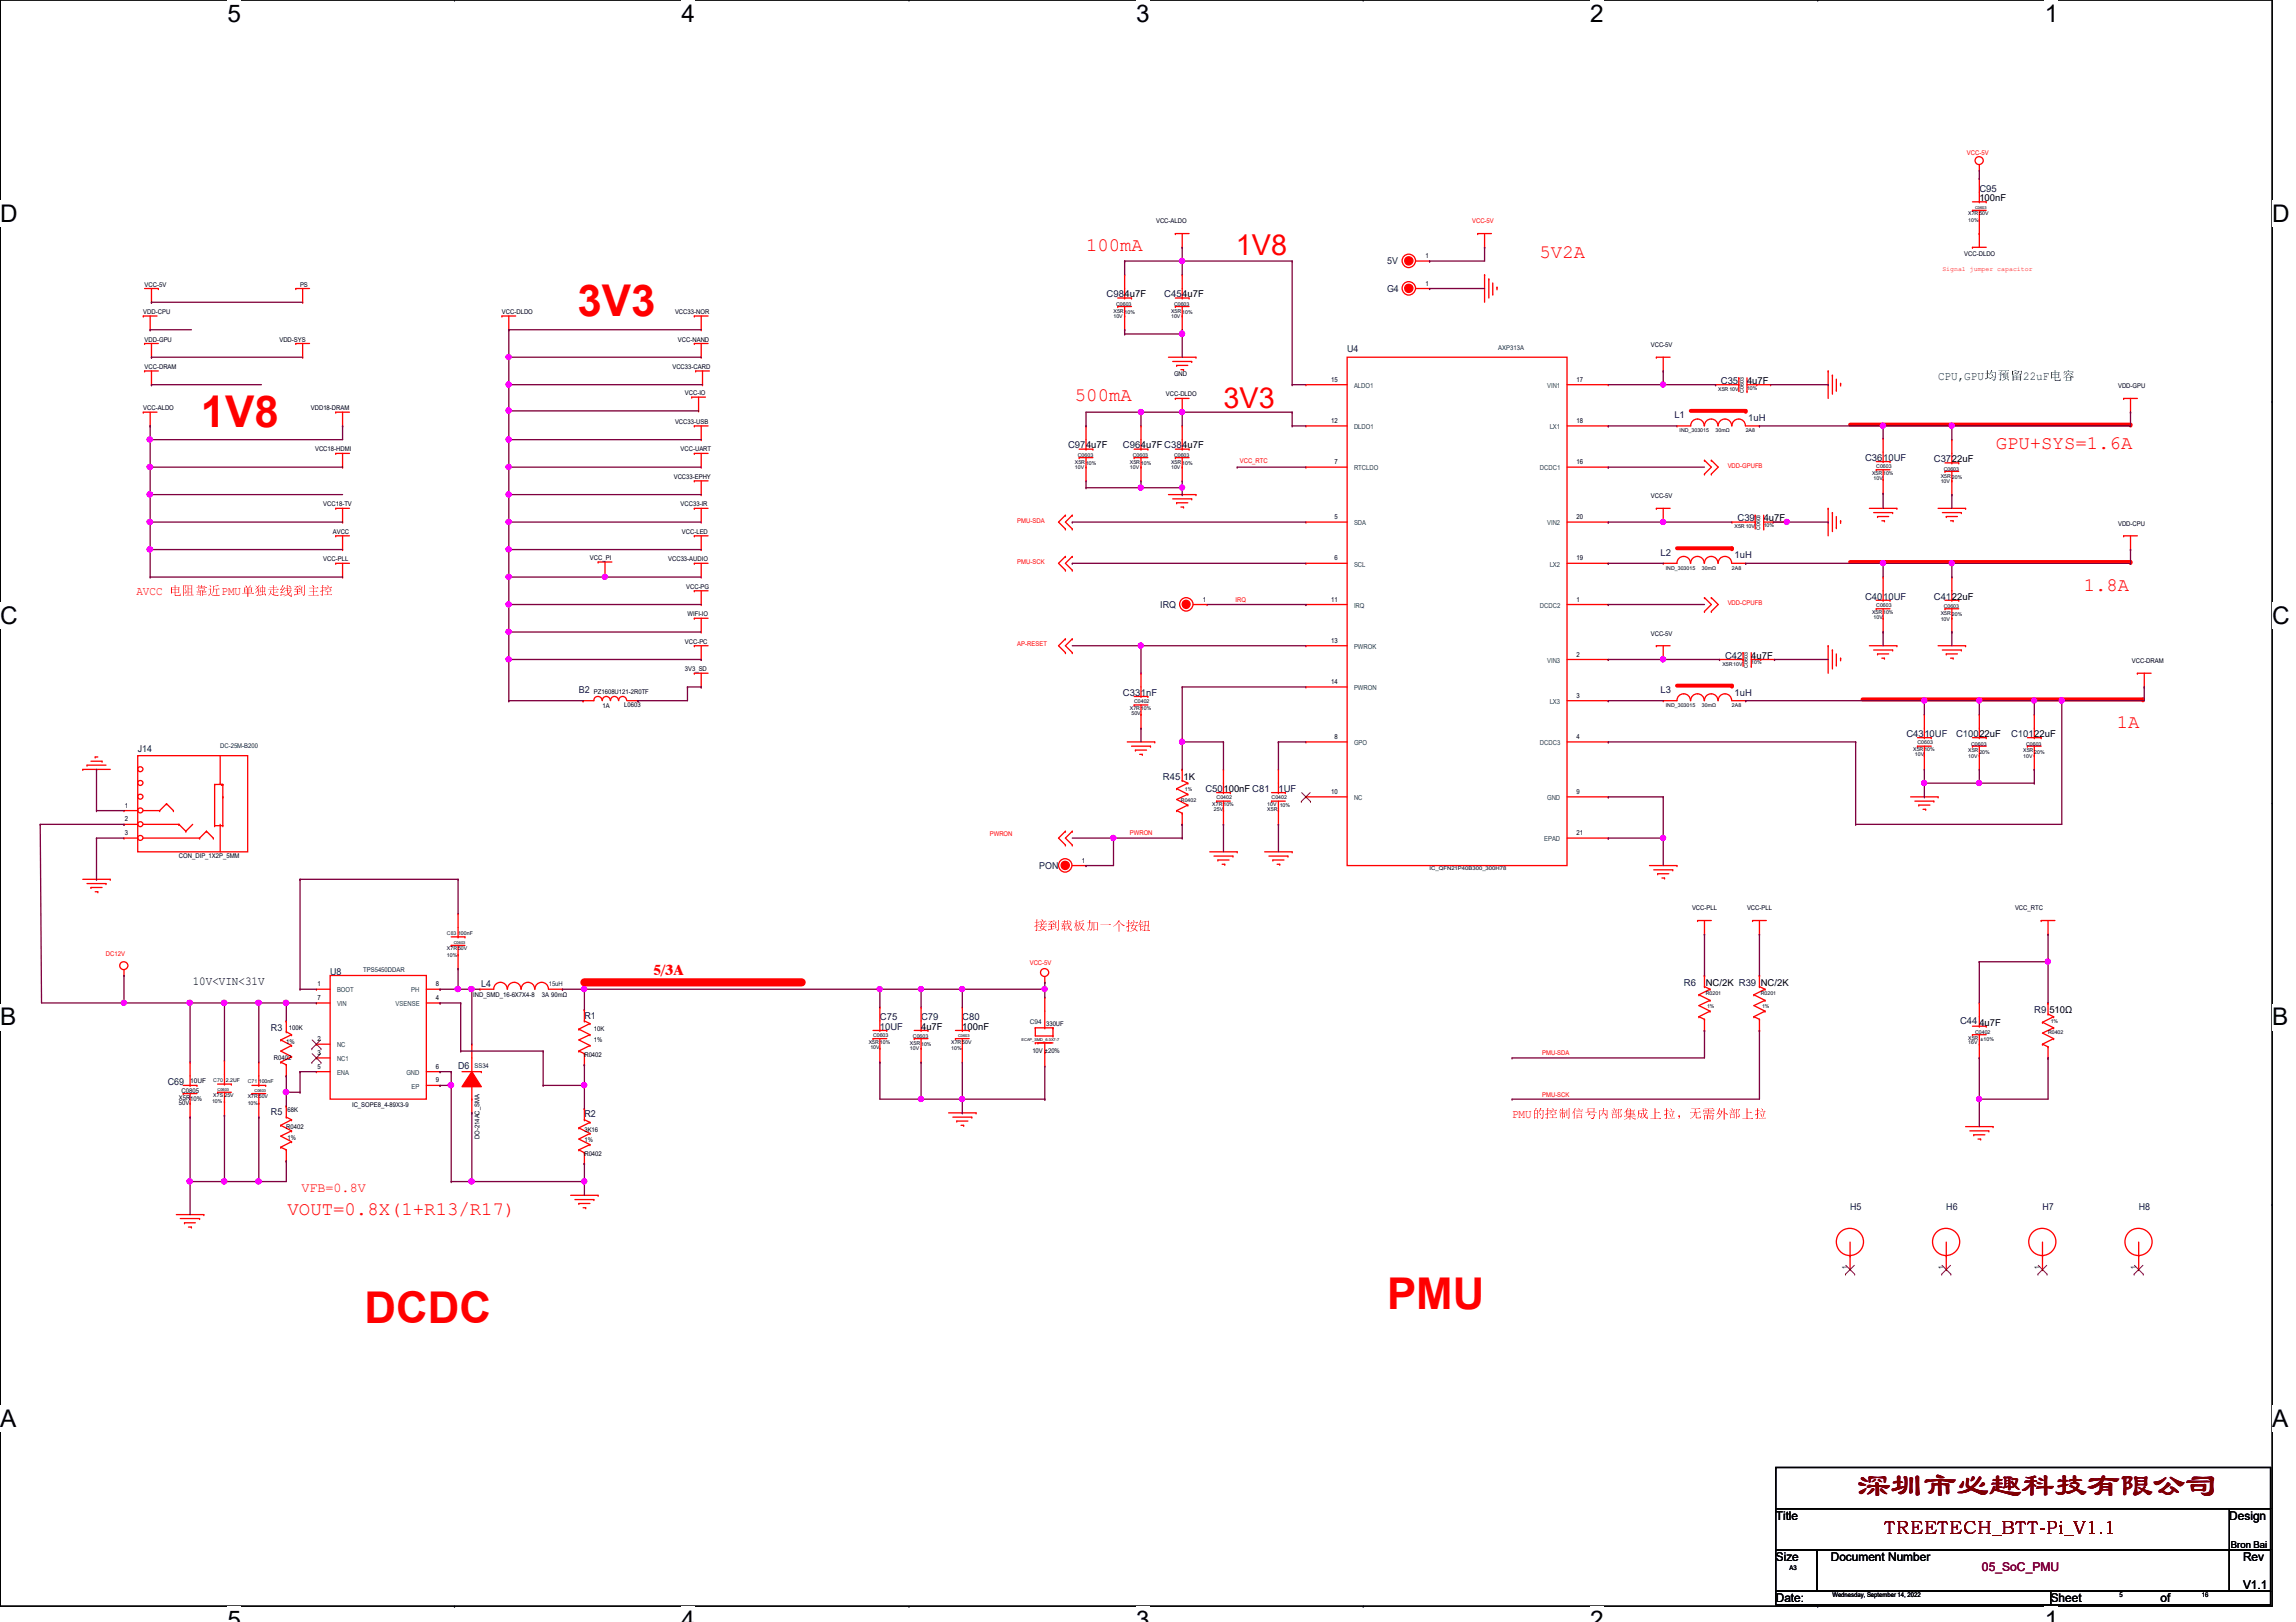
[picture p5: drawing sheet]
<svg xmlns="http://www.w3.org/2000/svg" width="297mm" height="210mm" viewBox="0 0 297 210" stroke-linecap="round" stroke-linejoin="round" font-family="sans-serif">
<defs><g id="words">
<g font-size="5.7" fill="#f00">
<text x="74.7" y="40.9">3V3</text>
<text x="26" y="55.2">1V8</text>
<text x="47.2" y="171.2">DCDC</text>
<text x="179.4" y="169.4">PMU</text>
</g>
<text font-size="4.2" fill="#7f0000" x="240.4" y="193.5">深圳市必趣科技有限公司</text>
<g font-size="3.7" fill="#f00">
<text x="159.9" y="33">1V8</text>
<text x="158.3" y="52.8">3V3</text>
</g>
<g font-size="3.1">
<text x="29.4" y="2.8">5</text>
<text x="88.2" y="2.8">4</text>
<text x="147" y="2.8">3</text>
<text x="205.7" y="2.8">2</text>
<text x="264.5" y="2.8">1</text>
<text x="0" y="28.7">D</text>
<text x="294" y="28.7">D</text>
<text x="0" y="80.7">C</text>
<text x="294" y="80.7">C</text>
<text x="0" y="132.7">B</text>
<text x="294" y="132.7">B</text>
<text x="0" y="184.6">A</text>
<text x="294" y="184.6">A</text>
<text x="29.4" y="210.7">5</text>
<text x="88.2" y="210.7">4</text>
<text x="147" y="210.7">3</text>
<text x="205.7" y="210.7">2</text>
<text x="264.5" y="210.7">1</text>
</g>
<g font-size="2.5" fill="#f00">
<text x="140.5" y="32.5">100mA</text>
<text x="199.2" y="33.4">5V2A</text>
<text x="139.1" y="51.9">500mA</text>
<text x="258.2" y="58.1">GPU+SYS=1.6A</text>
<text x="269.6" y="76.5">1.8A</text>
<text x="273.9" y="94.2">1A</text>
<text x="37.2" y="157.2">VOUT=0.8X(1+R13/R17)</text>
</g>
<text font-size="2.4" fill="#7f0000" x="243.8" y="198.5">TREETECH_BTT-Pi_V1.1</text>
<text font-size="1.9" fill="#f00" x="84.5" y="126.2">5/3A</text>
<text font-size="1.7" fill="#f00" x="39" y="154.3">VFB=0.8V</text>
<text font-size="1.6" fill="#007f00" x="250.7" y="49.2">CPU,GPU均均均22uF电电</text>
<g font-size="1.6" fill="#f00">
<text x="17.6" y="77">AVCC 电电电电PMU单单单单单单的</text>
<text x="133.7" y="120.4">接单接接接接接接接</text>
<text x="195.6" y="144.7">PMU的的的的的的的的的的的，无无无的的的</text>
</g>
<g font-size="1.6">
<text x="24.9" y="127.5">10V&lt;VIN&lt;31V</text>
<text x="229.7" y="196.7">Title</text>
<text x="288.4" y="196.7">Design</text>
<text x="229.7" y="202">Size</text>
<text x="236.9" y="202">Document Number</text>
<text x="290.2" y="202">Rev</text>
<text x="229.7" y="207.3">Date:</text>
<text x="265.3" y="207.3">Sheet</text>
<text x="279.5" y="207.3">of</text>
<text x="290.2" y="205.6">V1.1</text>
</g>
<text font-size="1.6" fill="#7f003f" x="256.4" y="203.2">05_SoC_PMU</text>
<g font-size="1.2">
<text x="256.1" y="26">100nF</text>
<text x="226" y="49.7">4u7F</text>
<text x="228.2" y="67.5">4u7F</text>
<text x="226.6" y="85.3">4u7F</text>
<text x="153.1" y="100.9">1K</text>
<text x="220.7" y="127.6">NC/2K R39 NC/2K</text>
<text x="265.1" y="131.1">510Ω</text>
<text x="119.2" y="133.3">4u7F</text>
<text x="124.5" y="133.3">100nF</text>
<text x="256.1" y="132.7">4u7F</text>
<text x="288.6" y="200.3">Bron Bai</text>
</g>
<g font-size="1.2" fill="#00007f">
<text x="256.1" y="24.8">C95</text>
<text x="179.4" y="34.2">5V</text>
<text x="143.2" y="38.5">C984u7F</text>
<text x="150.6" y="38.5">C454u7F</text>
<text x="179.4" y="37.8">G4</text>
<text x="174.3" y="45.6">U4</text>
<text x="222.6" y="49.7">C35</text>
<text x="138.2" y="58">C974u7F</text>
<text x="145.3" y="58">C964u7FC384u7F</text>
<text x="216.6" y="54.1">L1</text>
<text x="226.2" y="54.5">1uH</text>
<text x="241.3" y="59.6">C3610UF</text>
<text x="250.2" y="59.8">C3722uF</text>
<text x="214.8" y="71.9">L2</text>
<text x="224.8" y="67.5">C39</text>
<text x="224.4" y="72.3">1uH</text>
<text x="241.3" y="77.6">C4010UF</text>
<text x="250.2" y="77.6">C4122uF</text>
<text x="150.1" y="78.7">IRQ</text>
<text x="74.9" y="89.7">B2</text>
<text x="214.8" y="89.7">L3</text>
<text x="223.2" y="85.3">C42</text>
<text x="145.3" y="90">C331nF</text>
<text x="224.4" y="90">1uH</text>
<text x="246.6" y="95.4">C4310UF</text>
<text x="253.1" y="95.4">C10022uF</text>
<text x="260.2" y="95.4">C10122uF</text>
<text x="17.8" y="97.3">J14</text>
<text x="150.4" y="100.9">R45</text>
<text x="156" y="102.5">C50100nF C81</text>
<text x="165.4" y="102.5">1UF</text>
<text x="134.4" y="112.4">PON</text>
<text x="42.7" y="126.2">U8</text>
<text x="62.3" y="127.7">L4</text>
<text x="75.6" y="131.8">R1</text>
<text x="113.8" y="132">C75</text>
<text x="119.2" y="132">C79</text>
<text x="124.5" y="132">C80</text>
<text x="217.8" y="127.6">R6</text>
<text x="263.2" y="131.1">R9</text>
<text x="35" y="133.4">R3</text>
<text x="113.8" y="133.3">10UF</text>
<text x="253.6" y="132.5">C44</text>
<text x="21.7" y="140.4">C69</text>
<text x="59.3" y="138.4">D6</text>
<text x="35" y="144.3">R5</text>
<text x="75.6" y="144.6">R2</text>
<text x="239.3" y="156.5">H5</text>
<text x="251.8" y="156.5">H6</text>
<text x="264.2" y="156.5">H7</text>
<text x="276.7" y="156.5">H8</text>
</g>
<g font-size=".9">
<text x="184.4" y="33.4">1</text>
<text x="184.4" y="37">1</text>
<text x="172.2" y="49.4">15</text>
<text x="204" y="49.4">17</text>
<text x="172.2" y="54.7">12</text>
<text x="204" y="54.7">18</text>
<text x="172.6" y="60.1">7</text>
<text x="204" y="60.1">16</text>
<text x="172.6" y="67.2">5</text>
<text x="204" y="67.2">20</text>
<text x="155.6" y="77.9">1</text>
<text x="172.2" y="77.9">11</text>
<text x="172.6" y="72.5">6</text>
<text x="204" y="72.5">19</text>
<text x="204" y="77.9">1</text>
<text x="172.2" y="83.2">13</text>
<text x="172.2" y="88.5">14</text>
<text x="204" y="85">2</text>
<text x="172.6" y="95.6">8</text>
<text x="204" y="90.3">3</text>
<text x="204" y="95.6">4</text>
<text x="16.2" y="106.3">2</text>
<text x="16.2" y="104.5">1</text>
<text x="172.2" y="102.7">10</text>
<text x="204" y="102.7">9</text>
<text x="16.2" y="108.1">3</text>
<text x="140" y="111.6">1</text>
<text x="204" y="108.1">21</text>
<text x="41.1" y="127.6">1</text>
<text x="41.1" y="129.4">7</text>
<text x="56.4" y="129.4">4</text>
<text x="56.4" y="127.6">8</text>
<text x="41.1" y="136.5">3</text>
<text x="41.1" y="134.7">2</text>
<text x="41.1" y="138.3">5</text>
<text x="56.4" y="138.3">6</text>
<text x="56.4" y="140.1">9</text>
<text x="239" y="164.2" transform="rotate(-90 239 164.2)">1</text>
<text x="251.4" y="164.2" transform="rotate(-90 251.4 164.2)">1</text>
<text x="263.9" y="164.2" transform="rotate(-90 263.9 164.2)">1</text>
<text x="276.3" y="164.2" transform="rotate(-90 276.3 164.2)">1</text>
</g>
<g font-size=".9" fill="#003f7f">
<text x="175.2" y="50.2">ALDO1</text>
<text x="200.1" y="50.2">VIN1</text>
<text x="175.2" y="55.5">DLDO1</text>
<text x="200.5" y="55.5">LX1</text>
<text x="175.2" y="60.9">RTCLDO</text>
<text x="199.2" y="60.9">DCDC1</text>
<text x="175.2" y="68">SDA</text>
<text x="200.1" y="68">VIN2</text>
<text x="175.2" y="73.3">SCL</text>
<text x="200.5" y="73.3">LX2</text>
<text x="175.2" y="78.7">IRQ</text>
<text x="175.2" y="84">PWROK</text>
<text x="199.2" y="78.7">DCDC2</text>
<text x="175.2" y="89.3">PWRON</text>
<text x="200.1" y="85.8">VIN3</text>
<text x="200.5" y="91.1">LX3</text>
<text x="175.2" y="96.4">GPO</text>
<text x="199.2" y="96.4">DCDC3</text>
<text x="175.2" y="103.5">NC</text>
<text x="200.1" y="103.5">GND</text>
<text x="199.8" y="108.9">EPAD</text>
<text x="43.6" y="128.4">BOOT</text>
<text x="43.6" y="130.2">VIN</text>
<text x="51.2" y="130.2">VSENSE</text>
<text x="53.2" y="128.4">PH</text>
<text x="43.6" y="137.3">NC1</text>
<text x="43.6" y="135.6">NC</text>
<text x="43.6" y="139.1">ENA</text>
<text x="52.6" y="139.1">GND</text>
<text x="53.3" y="140.9">EP</text>
</g>
<g font-size=".8" fill="#f00">
<text x="254.5" y="20">VCC-5V</text>
<text x="190.5" y="28.9">VCC-5V</text>
<text x="251.3" y="35.1">Signal jumper capacitor</text>
<text x="160.4" y="59.9">VCC_RTC</text>
<text x="223.5" y="60.5">VDD-GPUFB</text>
<text x="131.6" y="67.6">PMU-SDA</text>
<text x="131.6" y="73">PMU-SCK</text>
<text x="159.8" y="77.9">IRQ</text>
<text x="131.6" y="83.7">AP-RESET</text>
<text x="223.5" y="78.3">VDD-CPUFB</text>
<text x="128.1" y="108.2">PWRON</text>
<text x="146.2" y="108.1">PWRON</text>
<text x="13.7" y="123.7">DC12V</text>
<text x="133.2" y="124.9">VCC-5V</text>
<text x="199.5" y="136.6">PMU-SDA</text>
<text x="199.5" y="141.9">PMU-SCK</text>
</g>
<g font-size=".8">
<text x="149.6" y="28.9">VCC-ALDO</text>
<text x="254.1" y="33.1">VCC-DLDO</text>
<text x="18.5" y="40.6">VDD-CPU</text>
<text x="18.7" y="37.1">VCC-5V</text>
<text x="38.8" y="37.1">PS</text>
<text x="64.9" y="40.6">VCC-DLDO</text>
<text x="87.3" y="40.6">VCC33-NOR</text>
<text x="18.7" y="47.8">VCC-DRAM</text>
<text x="18.7" y="44.2">VDD-GPU</text>
<text x="36.1" y="44.2">VDD-SYS</text>
<text x="87" y="47.8">VCC33-CARD</text>
<text x="87.7" y="44.2">VCC-NAND</text>
<text x="213.6" y="44.9">VCC-5V</text>
<text x="18.5" y="53.1">VCC-ALDO</text>
<text x="40.2" y="53.1">VDD18-DRAM</text>
<text x="88.6" y="51.1">VCC-IO</text>
<text x="150.8" y="51.3">VCC-DLDO</text>
<text x="151.9" y="48.6">GND</text>
<text x="274" y="50.2">VDD-GPU</text>
<text x="40.8" y="58.4">VCC18-HDMI</text>
<text x="87.3" y="54.9">VCC33-USB</text>
<text x="88.1" y="58.4">VCC-UART</text>
<text x="41.8" y="65.5">VCC18-TV</text>
<text x="87.2" y="62">VCC33-EPHY</text>
<text x="88.1" y="65.5">VCC33-IR</text>
<text x="213.6" y="64.5">VCC-5V</text>
<text x="43" y="69.1">AVCC</text>
<text x="88.2" y="69.1">VCC-LED</text>
<text x="274" y="68">VDD-CPU</text>
<text x="41.8" y="72.6">VCC-PLL</text>
<text x="76.3" y="72.5">VCC_PI</text>
<text x="86.4" y="72.6">VCC33-AUDIO</text>
<text x="88.8" y="76.2">VCC-PG</text>
<text x="88.6" y="83.3">VCC-PC</text>
<text x="88.9" y="79.8">WIFI-IO</text>
<text x="213.6" y="82.3">VCC-5V</text>
<text x="76.8" y="89.9">PZ1608U121-2R0TF</text>
<text x="88.6" y="86.9">3V3_SD</text>
<text x="275.8" y="85.8">VCC-DRAM</text>
<text x="77.9" y="91.7">1A</text>
<text x="80.8" y="91.5">L0603</text>
<text x="23.2" y="111">CON_DIP_1X2P_5MM</text>
<text x="218.9" y="117.8">VCC-PLL</text>
<text x="226" y="117.8">VCC-PLL</text>
<text x="260.7" y="117.8">VCC_RTC</text>
<text x="61.2" y="129">IND_SMD_16-6X7X4-8</text>
<text x="70.1" y="129">3A 90mΩ</text>
<text x="35.4" y="137.2">R0402</text>
<text x="37" y="135">1%</text>
<text x="37.4" y="133.3">100K</text>
<text x="75.6" y="136.8">R0402</text>
<text x="76.8" y="133.4">10K</text>
<text x="76.8" y="134.9">1%</text>
<text x="133.6" y="136.3">10V ±20%</text>
<text x="135.3" y="132.7">330UF</text>
<text x="23.2" y="143">50V</text>
<text x="23.2" y="142.3">X5R10%</text>
<text x="23.5" y="141.4">C0805</text>
<text x="24.6" y="140.2">10UF</text>
<text x="37.2" y="143.9">68K</text>
<text x="45.5" y="143.2">IC_SOPE8_4-89X3-9</text>
<text x="37" y="146">R0402</text>
<text x="37.2" y="147.5">1%</text>
<text x="62" y="147.4" transform="rotate(-90 62 147.4)">DO-214AC_SMA</text>
<text x="75.6" y="146.4">3K16</text>
<text x="75.6" y="147.8">1%</text>
<text x="75.6" y="149.6">R0402</text>
<text x="231.5" y="203.2">A3</text>
<text x="237.1" y="206.7">Wednesday, September 14, 2022</text>
<text x="274.2" y="206.7">5</text>
<text x="284.9" y="206.7">16</text>
</g>
<g font-size=".8" fill="#00007f">
<text x="193.8" y="45.3">AXP313A</text>
<text x="28.5" y="96.8">DC-25M-B200</text>
<text x="47" y="125.8">TPS5450DDAR</text>
<text x="71" y="127.6">15uH</text>
<text x="133.2" y="132.5">C94</text>
<text x="61.4" y="138.3">SS34</text>
</g>
<g font-size=".7">
<text x="254.6" y="27.9">X7R 50V</text>
<text x="254.6" y="28.7">10%</text>
<text x="144.1" y="41.2">10V</text>
<text x="144.1" y="40.5">X5R</text>
<text x="144.4" y="39.6">C0603</text>
<text x="145.5" y="40.6">10%</text>
<text x="151.5" y="41.2">10V</text>
<text x="151.5" y="40.5">X5R</text>
<text x="151.9" y="39.6">C0603</text>
<text x="152.9" y="40.6">10%</text>
<text x="222.3" y="50.6">X5R 10V</text>
<text x="225.6" y="50.8" transform="rotate(-90 225.6 50.8)">C0603</text>
<text x="226" y="50.4">10%</text>
<text x="139.4" y="59.1">C0603</text>
<text x="146.6" y="59.1">C0603</text>
<text x="151.9" y="59.1">C0603</text>
<text x="217.3" y="55.9">IND_303015</text>
<text x="221.9" y="55.9">30mΩ</text>
<text x="225.8" y="55.9">2A8</text>
<text x="139.1" y="60.7">10V</text>
<text x="139.1" y="60">X5R 10%</text>
<text x="146.2" y="60.7">10V</text>
<text x="146.2" y="60">X5R 10%</text>
<text x="151.5" y="60.7">10V</text>
<text x="151.5" y="60">X5R 10%</text>
<text x="242.2" y="61.4">X5R 10%</text>
<text x="242.4" y="62.1">10V</text>
<text x="242.7" y="60.5">C0603</text>
<text x="251.1" y="62.5">10V</text>
<text x="251.1" y="61.8">X5R 20%</text>
<text x="251.5" y="60.9">C0603</text>
<text x="224.4" y="68.4">X5R 10V</text>
<text x="227.7" y="68.6" transform="rotate(-90 227.7 68.6)">C0603</text>
<text x="228.2" y="68.2">10%</text>
<text x="215.5" y="73.7">IND_303015</text>
<text x="220.2" y="73.7">30mΩ</text>
<text x="224.1" y="73.7">2A8</text>
<text x="242.2" y="79.4">X5R 10%</text>
<text x="242.4" y="80.1">10V</text>
<text x="242.7" y="78.5">C0603</text>
<text x="251.1" y="80.3">10V</text>
<text x="251.1" y="79.6">X5R 20%</text>
<text x="251.5" y="78.7">C0603</text>
<text x="222.8" y="86.1">X5R10V</text>
<text x="226.1" y="86.4" transform="rotate(-90 226.1 86.4)">C0603</text>
<text x="226.6" y="86">10%</text>
<text x="146.2" y="91.9">X7R 10%</text>
<text x="146.4" y="92.5">50V</text>
<text x="146.7" y="91">C0402</text>
<text x="215.5" y="91.5">IND_303015</text>
<text x="220.2" y="91.5">30mΩ</text>
<text x="224.1" y="91.5">2A8</text>
<text x="247.5" y="97.2">X5R 10%</text>
<text x="247.7" y="97.9">10V</text>
<text x="248.1" y="96.3">C0603</text>
<text x="254.6" y="98.1">10V</text>
<text x="254.6" y="97.4">X5R</text>
<text x="255" y="96.5">C0603</text>
<text x="256.1" y="97.5">20%</text>
<text x="261.7" y="98.1">10V</text>
<text x="261.7" y="97.4">X5R</text>
<text x="262.1" y="96.5">C0603</text>
<text x="263.2" y="97.5">20%</text>
<text x="152.8" y="103.8">R0402</text>
<text x="153.3" y="102.3">1%</text>
<text x="156.8" y="104.3">X7R 10%</text>
<text x="157.1" y="105">25V</text>
<text x="157.4" y="103.4">C0402</text>
<text x="164" y="104.3">10V</text>
<text x="164" y="105">X5R</text>
<text x="164.5" y="103.4">C0402</text>
<text x="165.6" y="104.5">10%</text>
<text x="185" y="112.6">IC_QFN21P40B300_300H78</text>
<text x="57.8" y="123">X7R 50V</text>
<text x="57.8" y="123.9">10%</text>
<text x="59.3" y="121">100nF</text>
<text x="220.7" y="128.8">R0201</text>
<text x="220.8" y="130.4">1%</text>
<text x="227.8" y="128.8">R0201</text>
<text x="228" y="130.4">1%</text>
<text x="112.4" y="135">X5R 10%</text>
<text x="112.6" y="135.8">10V</text>
<text x="112.9" y="134.2">C0603</text>
<text x="117.7" y="135.9">10V</text>
<text x="117.7" y="135.2">X5R</text>
<text x="118.1" y="134.3">C0603</text>
<text x="119.2" y="135.4">10%</text>
<text x="123.1" y="135">X7R 50V</text>
<text x="123.1" y="135.9">10%</text>
<text x="254.6" y="135">16V</text>
<text x="254.6" y="134.5">X5R</text>
<text x="255.5" y="133.8">C0402</text>
<text x="256.2" y="134.7">±10%</text>
<text x="265" y="133.8">R0402</text>
<text x="265.3" y="132.4">1%</text>
<text x="27.4" y="142.7">10%</text>
<text x="27.6" y="142">X7S 25V</text>
<text x="29.2" y="140">2.2UF</text>
<text x="32" y="142.2">X7R 50V</text>
<text x="32" y="143">10%</text>
<text x="33.5" y="140.2">100nF</text>
</g>
<g font-size=".7" fill="#00007f">
<text x="57.8" y="121">C83</text>
<text x="27.6" y="140">C70</text>
<text x="32" y="140.2">C71</text>
</g>
<g font-size=".5">
<text x="255.5" y="27">C0603</text>
<text x="58.7" y="122.1">C0603</text>
<text x="123.9" y="134.2">C0603</text>
<text x="132.2" y="134.7">ECAP_SMD_6-3X7-7</text>
<text x="28.1" y="141.1">C0603</text>
<text x="32.9" y="141.3">C0603</text>
</g>
</g></defs>
<path d="M0 0h294v207.9h-294z" fill="none" stroke="#000" stroke-width=".17"/>
<g fill="#fff">
<path d="M29.4 0h1.8v3.5h-1.8z"/>
<path d="M29.4 207.9h1.8v2h-1.8z"/>
</g>
<path d="M58.8 0h.1M58.8 207.9h.1" fill="none" stroke="#000" stroke-width=".17"/>
<g fill="#fff">
<path d="M88.2 0h1.7v3.5h-1.7z"/>
<path d="M88.2 207.9h1.7v2h-1.7z"/>
</g>
<path d="M117.6 0h.1M117.6 207.9h.1" fill="none" stroke="#000" stroke-width=".17"/>
<g fill="#fff">
<path d="M147 0h1.7v3.5h-1.7z"/>
<path d="M147 207.9h1.7v2h-1.7z"/>
</g>
<path d="M176.4 0h.1M176.4 207.9h.1" fill="none" stroke="#000" stroke-width=".17"/>
<g fill="#fff">
<path d="M205.7 0h1.8v3.5h-1.8z"/>
<path d="M205.7 207.9h1.8v2h-1.8z"/>
</g>
<path d="M235.2 0h.1M235.2 207.9h.1" fill="none" stroke="#000" stroke-width=".17"/>
<g fill="#fff">
<path d="M264.5 0h1.8v3.5h-1.8z"/>
<path d="M264.5 207.9h1.8v2h-1.8z"/>
<path d="M0 26h2.3v3.4h-2.3z"/>
<path d="M294 26h2.2v3.4h-2.2z"/>
<path d="M0 77.9h2.3v3.5h-2.3z"/>
<path d="M294 77.9h2.2v3.5h-2.2z"/>
</g>
<path d="M0 51.9h.1M294 51.9h.1" fill="none" stroke="#000" stroke-width=".17"/>
<g fill="#fff">
<path d="M0 129.9h2.1v3.4h-2.1z"/>
<path d="M294 129.9h2v3.4h-2z"/>
</g>
<path d="M0 103.9h.1M294 103.9h.1" fill="none" stroke="#000" stroke-width=".17"/>
<g fill="#fff">
<path d="M0 181.8h2.1v3.5h-2.1z"/>
<path d="M294 181.8h2v3.5h-2z"/>
</g>
<path d="M0 155.9h.1M294 155.9h.1" fill="none" stroke="#000" stroke-width=".17"/>
<path d="M239.3 72.7h36.3" fill="none" stroke="#f00" stroke-width=".51"/>
<circle cx="275.6" cy="72.7" r=".25" fill="#f00"/>
<path d="M239.3 54.9h36.3" fill="none" stroke="#f00" stroke-width=".51"/>
<circle cx="275.6" cy="54.9" r=".25" fill="#f00"/>
<path d="M241 90.5h36.2" fill="none" stroke="#f00" stroke-width=".51"/>
<circle cx="277.2" cy="90.5" r=".25" fill="#f00"/>
<path d="M75.6 127.1h28.1" fill="none" stroke="#f00" stroke-width="1.1"/>
<g fill="none" stroke="#f00" stroke-width=".17">
<path d="M18.7 37.3h1.8M19.6 39.1h.1M19.6 37.3v1.8M20.5 37.3h.1M38.3 37.3h.1M38.3 37.3h1.7M39.2 39.1h.1M39.2 37.3v1.8M152.1 30.2h.1M152.1 30.2h1.7M152.9 32h.1M152.9 30.2v1.8"/>
<path d="M191.2 30.2h.1M191.2 30.2h1.8M192.1 32h.1M192.1 35.6h.1M192.1 30.2v1.8M192.1 35.6v3.5M192.6 36.1h.1M192.6 36.1v2.5M193.1 38.1h.1M193.1 36.6v1.5M193.7 37.2h.1M193.7 37.2v.3"/>
<path d="M255.2 32h.1M255.2 32h1.8M256.1 30.2h.1M256.1 22.1h.1M256.1 21.3v.8M256.1 30.2v1.8M18.5 53.3h.1M18.5 40.9h.1M18.5 53.3h1.8M18.5 40.9h1.8M18.7 48h.1M18.7 44.4h.1"/>
<path d="M18.7 44.4h1.8M18.7 48h1.8M19.4 55.1h.1M19.4 42.7h.1M19.4 40.9v1.8M19.4 53.3v1.8M19.6 49.8h.1M19.6 46.2h.1M19.6 44.4v1.8M19.6 48v1.8M38.3 44.4h.1M38.3 44.4h1.7"/>
<path d="M39.2 46.2h.1M39.2 44.4v1.8M43.4 53.3h.1M43.4 58.7h.1M43.4 53.3h1.8M43.4 58.7h1.8M44.3 55.1h.1M44.3 53.3v1.8M44.3 58.7v1.8M64.9 40.9h.1M64.9 40.9h1.8M65.8 42.7h.1"/>
<path d="M65.8 40.9v1.8M89.5 51.4h.1M89.5 51.4h1.8M89.8 40.9h.1M89.8 55.1h.1M89.8 44.4h.1M89.8 58.7h.1M89.8 58.7h1.8M89.8 40.9h1.8M89.8 44.4h1.8M89.8 55.1h1.8M90 48h.1"/>
<path d="M90 48h1.8M90.4 53.2h.1M90.4 51.4v1.8M90.7 42.7h.1M90.7 56.9h.1M90.7 46.2h.1M90.7 40.9v1.8M90.7 44.4v1.8M90.7 55.1v1.8M90.7 58.7v1.8M90.9 49.8h.1M90.9 48v1.8"/>
<path d="M151.2 46.2h3.5M151.7 46.8h2.5M152.1 51.6h.1M152.1 51.6h1.7M152.2 47.3h.1M152.2 47.3h1.5M152.8 47.8h.3M152.9 53.3h.1M152.9 51.6v1.7M153.1 47.8h.1M154.2 46.8h.1M154.7 46.2h.1"/>
<path d="M214.3 46.2h.1M214.3 46.2h1.8M215.2 48h.1M215.2 46.2v1.8M220.5 59.6h.1M220.5 59.6l.9 .9-.9 .8M221.4 59.6h.1M221.4 59.6l.9 .9-.9 .8M236.5 48h.1M236.5 48v3.6M237.1 48.6h.1M237.1 48.6v2.4"/>
<path d="M237.6 50.5h.1M237.6 49.1v1.4M238.1 49.6h.1M238.1 49.6v.4M274.7 51.6h.1M274.7 51.6h1.8M275.6 53.3h.1M275.6 51.6v1.7M43.4 65.8h.1M43.4 69.3h.1M43.4 72.9h.1M43.4 69.3h1.8"/>
<path d="M43.4 65.8h1.8M43.4 72.9h1.8M44.3 67.6h.1M44.3 71.1h.1M44.3 60.5h.1M44.3 74.7h.1M44.3 65.8v1.8M44.3 69.3v1.8M44.3 72.9v1.8M77.4 72.7h.1M77.4 72.7h1.8M78.3 74.5h.1"/>
<path d="M78.3 72.7v1.8M89.8 69.3h.1M89.8 65.8h.1M89.8 76.5h.1M89.8 62.2h.1M89.8 72.9h.1M89.8 69.3h1.8M89.8 65.8h1.8M89.8 76.5h1.8M89.8 72.9h1.8M89.8 62.2h1.8M90.7 71.1h.1"/>
<path d="M90.7 67.6h.1M90.7 78.2h.1M90.7 60.5h.1M90.7 64h.1M90.7 74.7h.1M90.7 62.2v1.8M90.7 65.8v1.8M90.7 69.3v1.8M90.7 72.9v1.8M90.7 76.5v1.7M137.8 72h.1M137.8 73.8h.1"/>
<path d="M137.8 66.7h.1M137.8 68.5h.1M137.8 72l-.9 .9 .9 .9M137.8 66.7l-.9 .9 .9 .9M138.7 72h.1M138.7 73.8h.1M138.7 66.7h.1M138.7 68.5h.1M138.7 72l-.9 .9 .9 .9M138.7 66.7l-.9 .9 .9 .9M151.2 64h3.5M151.7 64.6h2.5"/>
<path d="M152.2 65.1h.1M152.2 65.1h1.5M152.8 65.6h.3M153.1 65.6h.1M154.2 64.6h.1M154.7 64h.1M214.3 65.8h.1M214.3 65.8h1.8M215.2 67.6h.1M215.2 65.8v1.8M220.5 61.3h.1M220.5 77.3h.1"/>
<path d="M220.5 79.1h.1M220.5 77.3l.9 .9-.9 .9M221.4 61.3h.1M221.4 77.3h.1M221.4 79.1h.1M221.4 77.3l.9 .9-.9 .9M236.5 65.8h.1M236.5 65.8v3.5M237.1 66.3h.1M237.1 66.3v2.5M237.6 68.3h.1M237.6 66.8v1.5"/>
<path d="M238.1 67.4h.1M238.1 67.4v.3M241.8 65.8h3.6M242.4 66.3h2.5M242.9 66.8h.1M242.9 66.8h1.4M243.5 67.4h.3M243.8 67.4h.1M244.9 66.3h.1M245.4 65.8h.1M250.7 65.8h3.6M251.3 66.3h2.4"/>
<path d="M251.8 66.8h.1M251.8 66.8h1.4M252.3 67.4h.4M252.7 67.4h.1M253.7 66.3h.1M254.3 65.8h.1M274.7 69.3h.1M274.7 69.3h1.8M275.6 71.1h.1M275.6 69.3v1.8M10.7 99.6h.1M10.7 99.6h3.6"/>
<path d="M11.3 99h.1M11.3 99h2.4M11.8 98.5h1.4M12.3 98h.1M12.3 98h.4M13.2 98.5h.1M89.8 80h.1M89.8 83.6h.1M89.8 87.1h.1M89.8 87.1h1.8M89.8 83.6h1.8M89.8 80h1.8"/>
<path d="M90.7 81.8h.1M90.7 85.3h.1M90.7 88.9h.1M90.7 80v1.8M90.7 83.6v1.7M90.7 87.1v1.8M137.8 82.7h.1M137.8 84.5h.1M137.8 82.7l-.9 .9 .9 .9M138.7 82.7h.1M138.7 84.5h.1M138.7 82.7l-.9 .9 .9 .9"/>
<path d="M145.8 96h3.6M146.4 96.6h2.4M146.9 97.1h.1M146.9 97.1h1.4M147.4 97.6h.4M147.8 97.6h.1M148.8 96.6h.1M149.4 96h.1M158.3 99.6h.1M158.3 99.6v3M214.3 83.6h.1M214.3 83.6h1.8"/>
<path d="M215.2 85.3h.1M215.2 83.6v1.7M217 90.7a.87 .87 0 0 1 .8-.9 .87 .87 0 0 1 .9 .9M218.7 90.7a.87 .87 0 0 1 .9-.9 .87 .87 0 0 1 .9 .9M220.5 90.7a.87 .87 0 0 1 .9-.9 .87 .87 0 0 1 .8 .9M222.3 90.7a.87 .87 0 0 1 .9-.9 .87 .87 0 0 1 .8 .9M236.5 83.6h.1M236.5 83.6v3.5M237.1 84.1h.1M237.1 84.1v2.5M237.6 86.1h.1M237.6 84.6v1.5"/>
<path d="M238.1 85.2h.1M238.1 85.2v.3M241.8 83.6h3.6M242.4 84.1h2.5M242.9 84.6h.1M242.9 84.6h1.4M243.5 85.2h.3M243.8 85.2h.1M244.9 84.1h.1M245.4 83.6h.1M250.7 83.6h3.6M251.3 84.1h2.4"/>
<path d="M251.8 84.6h.1M251.8 84.6h1.4M252.3 85.2h.4M252.7 85.2h.1M253.7 84.1h.1M254.3 83.6h.1M276.5 87.1h.1M276.5 87.1h1.8M277.4 88.9h.1M277.4 87.1v1.8M10.7 113.8h3.6M11.3 114.3h2.4"/>
<path d="M11.8 114.9h.1M11.8 114.9h1.4M12.3 115.4h.4M12.7 115.4h.1M13.7 114.3h.1M14.3 113.8h.1M137.8 107.6h.1M137.8 109.3h.1M137.8 107.6l-.9 .9 .9 .8M138.7 107.6h.1M138.7 109.3h.1M138.7 107.6l-.9 .9 .9 .8"/>
<path d="M156.5 110.2h3.6M157.1 110.8h2.4M157.4 103.7h.1M157.4 103.7h1.8M157.4 102.6h1.8M157.6 111.3h.1M157.6 111.3h1.4M158.1 111.8h.4M158.3 104.9h.1M158.3 102.6h.1M158.3 106.7h.1M158.3 103.7v3"/>
<path d="M158.5 111.8h.1M159.2 102.6h.1M159.5 110.8h.1M160.1 110.2h.1M163.6 110.2h3.6M164.2 110.8h2.4M164.7 111.3h.1M164.7 111.3h1.4M165.2 111.8h.4M165.6 111.8h.1M166.6 110.8h.1M167.2 110.2h.1"/>
<path d="M213.4 112h3.6M213.9 112.6h2.5M214.5 113.1h.1M214.5 113.1h1.4M215 113.6h.3M215.3 113.6h.1M216.4 112.6h.1M217 112h.1M219.6 119.1h.1M219.6 119.1h1.8M220.5 119.1v1.8M226.7 119.1h.1"/>
<path d="M226.7 119.1h1.8M227.6 119.1v1.8M247.2 103.1h3.5M247.7 103.7h2.5M248.2 104.2h.1M248.2 104.2h1.5M248.8 104.7h.3M249.1 104.7h.1M250.2 103.7h.1M250.7 103.1h.1M264.1 119.1h.1M264.1 119.1h1.7"/>
<path d="M265 119.1v1.8M16 126.2h.1M16 125.5v.7M40.9 128h.1M40.9 136.9h.1M40.9 129.8h.1M40.9 135.1h.1M40.9 138.7h.1M40.9 128h1.8M40.9 129.8h1.8M40.9 136.9h1.8M40.9 138.7h1.8"/>
<path d="M40.9 135.1h1.8M42.7 126.2h12.5v16h-12.5zM55.2 128h1.7M55.2 129.8h1.7M55.2 138.7h1.7M56.9 129.8h.1M56.9 138.7h.1M56.9 128h.1M74.9 133.2h.1M74.9 136h.1M74.9 133.2l1.4 .7M74.9 136l.7 .4"/>
<path d="M75.6 130.7h.1M75.6 132.1h.1M75.6 137.8h.1M75.6 136.4h.1M75.6 130.7v1.4M75.6 136.4v1.4M75.6 132.1l.7 .4M76.3 132.5h.1M76.3 133.9h.1M76.3 135.3h.1M76.3 132.5l-1.4 .7M76.3 133.9l-1.4 .7 1.4 .7"/>
<path d="M76.3 135.3l-1.4 .7M135.2 127.1h.1M135.2 126.4v.7M220.5 120.9h.1M227.6 120.9h.1M265 120.9h.1M22.8 157.2h3.6M23.3 157.7h2.5M23.9 158.2h.1M23.9 158.2h1.4M24.4 158.8h.4M24.8 158.8h.1"/>
<path d="M25.8 157.7h.1M26.4 157.2h.1M55.2 140.5h1.7M56.9 140.5h.1M73.8 154.7h3.6M74.4 155.2h2.4M74.9 155.7h.1M74.9 146h.1M74.9 148.8h.1M74.9 155.7h1.4M74.9 146l1.4 .7M74.9 148.8l.7 .4"/>
<path d="M75.4 156.3h.4M75.6 143.5h.1M75.6 144.9h.1M75.6 150.6h.1M75.6 149.2h.1M75.6 143.5v1.4M75.6 149.2v1.4M75.6 144.9l.7 .3M75.8 156.3h.1M76.3 145.2h.1M76.3 146.7h.1M76.3 148.1h.1"/>
<path d="M76.3 145.2l-1.4 .8M76.3 146.7l-1.4 .7 1.4 .7M76.3 148.1l-1.4 .7M76.8 155.2h.1M77.4 154.7h.1M122.7 144h3.6M123.3 144.6h2.4M123.8 145.1h.1M123.8 145.1h1.4M124.3 145.6h.4M124.7 145.6h.1M125.7 144.6h.1"/>
<path d="M126.3 144h.1M254.3 145.8h3.5M254.8 146.3h2.5M255.4 146.9h.1M255.4 146.9h1.4M255.9 147.4h.3M256.2 147.4h.1M257.3 146.3h.1M257.8 145.8h.1M264.2 162.5h.1M264.2 164.3h.1M264.2 160.7v3.6"/>
<circle cx="256.1" cy="20.8" r=".52"/>
<circle cx="16" cy="125" r=".52"/>
<circle cx="135.2" cy="125.9" r=".52"/>
<circle cx="264.2" cy="160.7" r="1.76"/>
</g>
<path d="M229.7 189.9h64v5.3h-64zM229.7 195.2h64v5.4h-64zM288.4 195.2h.1M288.4 195.2v5.4M229.7 200.6h5.4v5.3h-5.4zM229.7 205.9h35.6v1.8h-35.6zM235.1 200.6h53.3v5.3h-53.3zM265.3 205.9h28.4v1.8h-28.4zM288.4 200.6h5.3v5.3h-5.3z" fill="none" stroke="#000" stroke-width=".17"/>
<path d="M40.3 137.5h.1M40.3 135.7h.1M40.4 136.4l1.1 1.1M40.4 134.6l1.1 1.1M41.5 136.4l-1.2 1.1M41.5 134.6l-1.2 1.1M41.5 137.5h.1M41.5 135.7h.1M263.6 164.9h.1M263.7 163.7l1.1 1.2M264.8 163.7l-1.2 1.2M264.8 164.9h.1" fill="none" stroke="#7f3f00" stroke-width=".13"/>
<path d="M217 88.7h7.1" fill="none" stroke="#f00" stroke-width=".51"/>
<circle cx="224.1" cy="88.7" r=".25" fill="#f00"/>
<g fill="none" stroke="#f00" stroke-width=".17">
<path d="M139.6 59.2h.1M139.6 58.1h1.8M139.6 59.2h1.8M140.5 58.1h.1M140.5 55.1h.1M140.5 55.1v3M140.5 59.2v3M141.4 58.1h.1M140.5 60.5h.1M140.5 62.2h.1M224.1 67.6h.1M224.1 67.6h3"/>
<path d="M227.1 67.6h.1M227.1 66.7h.1M227.1 66.7v1.8M228.2 68.5h.1M228.2 67.6h3M228.2 66.7v1.8M229.4 67.6h.1M231.2 67.6h.1M215.2 90.7h.1M215.2 90.7h1.8M224.1 90.7h1.7M225.8 90.7h.1"/>
<path d="M33.5 137.5h.1M33.5 137.5v3M59.8 138.7h2.5M61 138.7h.1M61 136.9v5.3M62.3 138.7h.1M32.6 141.5h.1M32.6 140.5h1.8M32.6 141.5h1.8M33.5 142.8h.1M33.5 140.5h.1M33.5 144.6h.1"/>
<path d="M33.5 141.5v3.1M34.4 140.5h.1M61 142.2h.1"/>
</g>
<path d="M61 138.7l1.3 1.9h-2.5z" fill="#f00"/>
<g fill="none" stroke="#f00" stroke-width=".17">
<path d="M255.2 27.2h.1M255.2 26.1h1.8M255.2 27.2h1.8M256.1 28.4h.1M256.1 26.1h.1M256.1 23.1h.1M256.1 30.2h.1M256.1 23.1v3M256.1 27.2v3M257 26.1h.1M218.7 55.1a.87 .87 0 0 1 .9-.9 .87 .87 0 0 1 .9 .9M220.5 55.1a.87 .87 0 0 1 .9-.9 .87 .87 0 0 1 .8 .9"/>
<path d="M222.3 55.1a.87 .87 0 0 1 .9-.9 .87 .87 0 0 1 .8 .9M224.1 55.1a.87 .87 0 0 1 .8-.9 .87 .87 0 0 1 .9 .9M146.7 91.2h.1M146.7 90.1h1.8M146.7 91.2h1.8M147.6 92.5h.1M147.6 90.1h.1M147.6 87.1h.1M147.6 94.2h.1M147.6 87.1v3M147.6 91.2v3M148.5 90.1h.1"/>
<path d="M61 138.7l1.3 1.9h-2.5zM61 135.1h.1M61 135.1v1.8M61 144h.1M61 142.2v1.8M276.7 162.5h.1M276.7 164.3h.1M276.7 160.7v3.6"/>
<circle cx="276.7" cy="160.7" r="1.76"/>
</g>
<path d="M276.1 164.9h.1M276.1 163.7l1.2 1.2M277.2 163.7l-1.1 1.2M277.3 164.9h.1" fill="none" stroke="#7f3f00" stroke-width=".13"/>
<path d="M218.7 53.2h7.1" fill="none" stroke="#f00" stroke-width=".51"/>
<circle cx="225.8" cy="53.2" r=".25" fill="#f00"/>
<g fill="none" stroke="#f00" stroke-width=".17">
<path d="M217 55.1h.1M217 55.1h1.7M225.8 55.1h1.8M227.6 55.1h.1M251.6 59.9h1.8M252.5 59.9h.1M252.5 56.9h.1M252.5 56.9v3M253.4 59.9h.1M242.7 78.8h.1M242.7 77.7h1.8M242.7 78.8h1.8"/>
<path d="M243.6 77.7h.1M243.6 74.7h.1M243.6 74.7v3M243.6 78.8v3M244.5 77.7h.1M251.6 61h.1M251.6 61h1.8M252.5 62.2h.1M252.5 64h.1M252.5 61v3M222.5 85.3h.1M222.5 85.3h3"/>
<path d="M225.5 85.3h.1M225.5 84.5h.1M225.5 84.5v1.7M226.6 86.2h.1M226.6 85.3h3M226.6 84.5v1.7M227.8 85.3h.1M229.6 85.3h.1M243.6 80h.1M243.6 81.8h.1M255.2 96.6h.1M255.2 95.5h1.8"/>
<path d="M255.2 96.6h1.8M256.1 97.8h.1M256.1 95.5h.1M256.1 92.5h.1M256.1 99.6h.1M256.1 92.5v3M256.1 96.6v3M257 95.5h.1"/>
<circle cx="182.3" cy="33.8" r=".87"/>
</g>
<circle cx="182.3" cy="33.8" r=".54" fill="#f00"/>
<g fill="none" stroke="#f00" stroke-width=".17">
<path d="M183.2 33.8h1.8M185 33.8h.1M123.6 134.4h.1M123.6 133.3h1.8M123.6 134.4h1.8M124.5 135.7h.1M124.5 133.3h.1M124.5 130.3h.1M124.5 137.5h.1M124.5 130.3v3M124.5 134.4v3.1M125.4 133.3h.1"/>
<circle cx="182.3" cy="33.8" r=".54"/>
<circle cx="182.3" cy="37.3" r=".87"/>
</g>
<circle cx="182.3" cy="37.3" r=".54" fill="#f00"/>
<g fill="none" stroke="#f00" stroke-width=".17">
<path d="M183.2 37.3h1.8M185 37.3h.1"/>
<circle cx="182.3" cy="37.3" r=".54"/>
<circle cx="153.5" cy="78.2" r=".87"/>
</g>
<circle cx="153.4" cy="78.2" r=".52" fill="#f00"/>
<g fill="none" stroke="#f00" stroke-width=".17">
<path d="M144.6 39.7h.1M144.6 38.6h1.8M144.6 39.7h1.8M145.5 38.6h.1M145.5 35.6h.1M145.5 35.6v3M145.5 39.7v3M146.4 38.6h.1M152.1 39.7h.1M152.1 38.6h1.7M152.1 39.7h1.7M152.9 38.6h.1"/>
<path d="M152.9 35.6h.1M152.9 35.6v3M152.9 39.7v3M153.8 38.6h.1M145.5 40.9h.1M145.5 42.7h.1M152.1 59.2h.1M152.1 58.1h1.7M152.1 59.2h1.7M152.9 58.1h.1M152.9 55.1h.1M152.9 40.9h.1"/>
<path d="M152.9 42.7h.1M152.9 55.1v3M152.9 59.2v3M153.8 58.1h.1M168.9 49.8h.1M168.9 55.1h.1M168.9 49.8h5.4M168.9 55.1h5.4M174.3 46.2h28.4v65.8h-28.4zM202.7 49.8h5.4M202.7 55.1h5.4M208.1 49.8h.1"/>
<path d="M208.1 55.1h.1M242.7 59.7h1.8M243.6 59.7h.1M243.6 56.7h.1M243.6 56.7v3M244.5 59.7h.1M152.9 60.5h.1M152.9 62.2h.1M154.4 78.2h1.8M156.2 78.2h.1M168.9 60.5h.1M168.9 67.6h.1"/>
<path d="M168.9 72.9h.1M168.9 78.2h.1M168.9 78.2h5.4M168.9 60.5h5.4M168.9 67.6h5.4M168.9 72.9h5.4M202.7 78.2h5.4M202.7 60.5h5.4M202.7 67.6h5.4M202.7 72.9h5.4M208.1 60.5h.1M208.1 67.6h.1"/>
<path d="M208.1 72.9h.1M208.1 78.2h.1M242.7 60.8h.1M242.7 60.8h1.8M243.6 62.1h.1M243.6 63.8h.1M243.6 60.8v3M251.6 78.8h.1M251.6 77.7h1.8M251.6 78.8h1.8M252.5 77.7h.1M252.5 74.7h.1"/>
<path d="M252.5 74.7v3M252.5 78.8v3M253.4 77.7h.1M17.8 97.8h14.2v12.4h-14.2zM28.5 97.8v3.5M165.4 99.6h.1M165.4 99.6v3M168.9 83.6h.1M168.9 88.9h.1M168.9 96h.1M168.9 96h5.4M168.9 83.6h5.4"/>
<path d="M168.9 88.9h5.4M202.7 85.3h5.4M202.7 90.7h5.4M202.7 96h5.4M208.1 85.3h.1M208.1 90.7h.1M208.1 96h.1M252.5 80h.1M252.5 81.8h.1M262.3 96.6h.1M262.3 95.5h1.8M262.3 96.6h1.8"/>
<path d="M263.2 97.8h.1M263.2 95.5h.1M263.2 92.5h.1M263.2 99.6h.1M263.2 92.5v3M263.2 96.6v3M264.1 95.5h.1M16 108.5h.1M16 106.7h.1M16 104.9h.1M16 108.5h1.8M16 106.7h1.8"/>
<path d="M16 104.9h1.8M18.5 108.5h7.3M18.5 106.7h4.7M18.5 104.9h2.2M20.7 104.9h.1M21.5 104h.1M21.5 104l-.8 .9M21.5 104l.9 .9M22.4 104.9h.1M23.2 106.7h.1M23.2 106.7l.8 .9M24 107.6h.1"/>
<path d="M24.9 106.7l-.9 .9M25.8 108.5h.1M26.7 107.6h.1M26.7 107.6l-.9 .9M26.7 107.6l.9 .9M27.6 108.5h.1M27.8 101.5h.1M27.8 106.8h.1M27.8 101.5h1M27.8 101.5v5.3M27.8 106.8h1M28.5 101.3h.1"/>
<path d="M28.5 106.7v3.5M28.7 101.5h.1M28.8 106.8h.1M28.8 103.1h.1M28.8 101.5h.1M28.8 101.5v5.3M164.5 103.7h.1M164.5 102.6h1.8M164.5 103.7h1.8M165.4 104.9h.1M165.4 102.6h.1M165.4 106.7h.1"/>
<path d="M165.4 103.7v3M166.3 102.6h.1M168.9 103.1h.1M168.9 103.1h5.4M202.7 103.1h5.4M202.7 108.5h5.4M208.1 103.1h.1M208.1 108.5h.1M36.3 134.6h.1M36.3 137.5h.1M36.3 134.6l1.4 .7M36.3 137.5l.7 .3"/>
<path d="M37 132.1h.1M37 133.5h.1M37 139.2h.1M37 137.8h.1M37 132.1v1.4M37 137.8v1.4M37 133.5l.7 .4M37.7 133.9h.1M37.7 135.3h.1M37.7 136.7h.1M37.7 133.9l-1.4 .7M37.7 135.3l-1.4 .7 1.4 .7"/>
<path d="M37.7 136.7l-1.4 .8M112.9 134.4h.1M112.9 133.3h1.8M112.9 134.4h1.8M113.8 135.7h.1M113.8 133.3h.1M113.8 130.3h.1M113.8 137.5h.1M113.8 130.3v3M113.8 134.4v3.1M114.7 133.3h.1M118.3 134.4h.1"/>
<path d="M118.3 133.3h1.8M118.3 134.4h1.8M119.2 135.7h.1M119.2 133.3h.1M119.2 130.3h.1M119.2 137.5h.1M119.2 130.3v3M119.2 134.4v3.1M120.1 133.3h.1M133.9 135h.1M133.9 133h.1M133.9 135h2.3"/>
<path d="M133.9 133v1.1h2.3M133.9 133h2.3M134.3 135h.1M135.2 136.2h.1M135.2 133h.1M135.2 129.1h.1M135.2 138h.1M135.2 129.1v3.9M135.2 135v3M136.2 134.1h.1M136.2 133h.1M136.2 133v1.1"/>
<path d="M219.8 128.7h.1M219.8 131.6h.1M219.8 128.7l1.4 .8M219.8 131.6l.7 .3M220.5 126.2h.1M220.5 127.7h.1M220.5 133.3h.1M220.5 131.9h.1M220.5 126.2v1.5M220.5 131.9v1.4M220.5 127.7l.7 .3M221.2 128h.1"/>
<path d="M221.2 129.5h.1M221.2 130.9h.1M221.2 128l-1.4 .7M221.2 129.5l-1.4 .6 1.4 .8M221.2 130.9l-1.4 .7M226.9 128.7h.1M226.9 131.6h.1M226.9 128.7l1.4 .8M226.9 131.6l.7 .3M227.6 126.2h.1M227.6 127.7h.1M227.6 133.3h.1"/>
<path d="M227.6 131.9h.1M227.6 126.2v1.5M227.6 131.9v1.4M227.6 127.7l.7 .3M228.3 128h.1M228.3 129.5h.1M228.3 130.9h.1M228.3 128l-1.4 .7M228.3 129.5l-1.4 .6 1.4 .8M228.3 130.9l-1.4 .7M264.2 132.3h.1M264.2 135.1h.1"/>
<path d="M264.2 132.3l1.5 .7M264.2 135.1l.8 .4M265 129.8h.1M265 131.2h.1M265 136.9h.1M265 135.5h.1M265 129.8v1.4M265 135.5v1.4M265 131.2l.7 .4M265.7 131.6h.1M265.7 133h.1M265.7 134.4h.1"/>
<path d="M265.7 131.6l-1.5 .7M265.7 133l-1.5 .7 1.5 .7M265.7 134.4l-1.5 .7M36.3 145.6h.1M36.3 148.5h.1M36.3 145.6l1.4 .7M36.3 148.5l.7 .3M37 143.1h.1M37 144.6h.1M37 150.2h.1M37 148.8h.1M37 143.1v1.5"/>
<path d="M37 148.8v1.4M37 144.6l.7 .3M37.7 144.9h.1M37.7 146.3h.1M37.7 147.7h.1M37.7 144.9l-1.4 .7M37.7 146.3l-1.4 .7 1.4 .7M37.7 147.7l-1.4 .8"/>
<circle cx="153.4" cy="78.2" r=".52"/>
<circle cx="18.2" cy="99.5" r=".33"/>
<circle cx="18.2" cy="103.1" r=".33"/>
<circle cx="18.2" cy="106.7" r=".33"/>
<circle cx="18.2" cy="101.3" r=".33"/>
<circle cx="18.2" cy="104.9" r=".33"/>
<circle cx="18.2" cy="108.4" r=".33"/>
<circle cx="137.8" cy="112" r=".87"/>
</g>
<path d="M168.4 103.7h.1M168.4 102.6l1.1 1.1M169.5 102.6l-1.1 1.1M169.5 103.7h.1" fill="none" stroke="#7f3f00" stroke-width=".13"/>
<circle cx="137.8" cy="112" r=".54" fill="#f00"/>
<g fill="none" stroke="#f00" stroke-width=".17">
<path d="M217 72.9a.87 .87 0 0 1 .8-.9 .87 .87 0 0 1 .9 .9M218.7 72.9a.87 .87 0 0 1 .9-.9 .87 .87 0 0 1 .9 .9M220.5 72.9a.87 .87 0 0 1 .9-.9 .87 .87 0 0 1 .8 .9M222.3 72.9a.87 .87 0 0 1 .9-.9 .87 .87 0 0 1 .8 .9M75.4 90.7h.1M77.9 90.6a.53 .53 0 0 0-.6-.5 .53 .53 0 0 0-.5 .6h-1.4M78.9 90.6a.51 .51 0 0 0-.5-.5 .51 .51 0 0 0-.5 .6M80 90.6a.51 .51 0 0 0-.5-.5 .51 .51 0 0 0-.5 .6M81.1 90.6a.51 .51 0 0 0-.6-.5 .51 .51 0 0 0-.5 .6M81.1 90.7h1.4M82.5 90.7h.1M248.1 96.6h.1"/>
<path d="M248.1 95.5h1.7M248.1 96.6h1.7M249 97.8h.1M249 95.5h.1M249 92.5h.1M249 99.6h.1M249 92.5v3M249 96.6v3M249.8 95.5h.1M59.3 118.2h.1M59.3 118.2v3M138.7 112h1.8"/>
<path d="M140.5 112h.1M58.4 122.3h.1M58.4 121.2h1.8M58.4 122.3h1.8M59.3 123.6h.1M59.3 121.2h.1M59.3 125.3h.1M59.3 122.3v3M60.2 121.2h.1M62.1 128h1.8a.87 .87 0 0 1 .8-.9 .87 .87 0 0 1 .9 .9M62.1 128h.1M65.7 128a.87 .87 0 0 1 .8-.9 .87 .87 0 0 1 .9 .9"/>
<path d="M67.4 128a.87 .87 0 0 1 .9-.9 .87 .87 0 0 1 .9 .9M69.2 128a.87 .87 0 0 1 .9-.9 .87 .87 0 0 1 .8 .9M71 128h1.8M72.8 128h.1"/>
<circle cx="137.8" cy="112" r=".54"/>
</g>
<path d="M217 71h7.1" fill="none" stroke="#f00" stroke-width=".51"/>
<circle cx="224.1" cy="71" r=".25" fill="#f00"/>
<g fill="none" stroke="#f00" stroke-width=".17">
<path d="M146.7 59.2h.1M146.7 58.1h1.8M146.7 59.2h1.8M147.6 58.1h.1M147.6 55.1h.1M147.6 55.1v3M147.6 59.2v3M148.5 58.1h.1M222 49.8h.1M222 49.8h3M225 49.8h.1M225 48.9h.1"/>
<path d="M225 48.9v1.8M226 50.7h.1M226 49.8h3.1M226 48.9v1.8M227.3 49.8h.1M229.1 49.8h.1M147.6 60.5h.1M147.6 62.2h.1M215.2 72.9h.1M215.2 72.9h1.8M224.1 72.9h1.7M225.8 72.9h.1"/>
<path d="M152.9 99.6h.1M152.9 99.6v1.4M152.2 102.1h.1M152.2 104.9h.1M152.2 102.1l1.5 .7M152.2 104.9l.7 .3M152.9 101h.1M152.9 106.7h.1M152.9 105.2h.1M152.9 105.2v1.5M152.9 101l.8 .3M153.7 101.3h.1"/>
<path d="M153.7 102.8h.1M153.7 104.2h.1M153.7 101.3l-1.5 .8M153.7 102.8l-1.5 .7 1.5 .7M153.7 104.2l-1.5 .7M24.6 137.5h.1M24.6 137.5v3M29 137.2h.1M29 137.2v3.1M255.2 133.9h.1M255.2 132.8h1.8M255.2 133.9h1.8"/>
<path d="M256.1 135.1h.1M256.1 132.8h.1M256.1 129.8h.1M256.1 136.9h.1M256.1 129.8v3M256.1 133.9v3M257 132.8h.1M23.7 141.5h.1M23.7 140.5h1.8M23.7 141.5h1.8M24.6 142.8h.1M24.6 140.5h.1"/>
<path d="M24.6 144.6h.1M24.6 141.5v3.1M25.5 140.5h.1M28.1 141.4h.1M28.1 140.3h1.8M28.1 141.4h1.8M29 142.6h.1M29 140.3h.1M29 144.4h.1M29 141.4v3M29.9 140.3h.1M239.3 162.5h.1"/>
<path d="M239.3 164.3h.1M239.3 160.7v3.6M251.8 162.5h.1M251.8 164.3h.1M251.8 160.7v3.6"/>
<circle cx="239.3" cy="160.7" r="1.76"/>
<circle cx="251.8" cy="160.7" r="1.76"/>
</g>
<path d="M238.8 164.9h.1M238.8 163.7l1.1 1.2M239.9 163.7l-1.1 1.2M239.9 164.9h.1M251.2 164.9h.1M251.2 163.7l1.2 1.2M252.3 163.7l-1.1 1.2M252.4 164.9h.1" fill="none" stroke="#7f3f00" stroke-width=".13"/>
<path d="M147.6 83.6h.1M147.6 94.2h.1M147.6 83.6v3.5M147.6 94.2v1.8M147.6 83.6h21.3M266.7 90.7h.1M266.7 90.7v16" fill="none" stroke="#7f003f" stroke-width=".17"/>
<circle cx="266.7" cy="90.7" r=".32" fill="#f0f"/>
<circle cx="266.7" cy="90.7" r=".32" fill="none" stroke="#f0f" stroke-width=".17"/>
<path d="M215.2 49.8h6.8M222 49.8h.1" fill="none" stroke="#7f003f" stroke-width=".17"/>
<circle cx="215.2" cy="49.8" r=".32" fill="#f0f"/>
<circle cx="215.2" cy="49.8" r=".32" fill="none" stroke="#f0f" stroke-width=".17"/>
<path d="M229.1 49.8h7.4M236.5 49.8h.1M215.2 67.6h.1M215.2 67.6h8.9M152.9 88.9h.1M152.9 88.9h16M165.4 96h.1M165.4 96h3.5M165.4 96v3.6" fill="none" stroke="#7f003f" stroke-width=".17"/>
<circle cx="215.2" cy="67.5" r=".32" fill="#f0f"/>
<circle cx="215.2" cy="67.5" r=".32" fill="none" stroke="#f0f" stroke-width=".17"/>
<path d="M152.9 33.8h.1M152.9 33.8v1.8M252.5 55.1h.1M252.5 55.1h23.1M229.4 67.6h1.8M231.2 67.6h.1M165.4 106.7h.1M165.4 106.7v3.5" fill="none" stroke="#7f003f" stroke-width=".17"/>
<circle cx="252.5" cy="55.1" r=".32" fill="#f0f"/>
<circle cx="252.5" cy="55.1" r=".32" fill="none" stroke="#f0f" stroke-width=".17"/>
<g fill="none" stroke="#7f003f" stroke-width=".17">
<path d="M227.6 55.1h.1M227.6 55.1h16M208.1 85.3h.1M208.1 96h.1M208.1 90.7h.1M208.1 85.3h7.1M208.1 96h32M208.1 90.7h7.1M229.6 85.3h.1M229.6 85.3h6.9M195.6 136.9h.1M195.6 136.9h24.9"/>
<path d="M195.6 142.2h.1M195.6 142.2h32"/>
</g>
<circle cx="243.6" cy="55.1" r=".32" fill="#f0f"/>
<circle cx="243.6" cy="55.1" r=".32" fill="none" stroke="#f0f" stroke-width=".17"/>
<g fill="none" stroke="#7f003f" stroke-width=".17">
<path d="M275.6 53.3h.1M275.6 53.3v1.8M208.1 60.5h.1M208.1 60.5h12.4M243.6 63.8h.1M243.6 63.8v2M252.5 72.9h23.1M275.6 72.9h.1M240.1 96h.1M240.1 96v10.7M277.4 88.9h.1M277.4 88.9v1.8"/>
<path d="M240.1 106.7h.1M240.1 106.7h26.6M220.5 120.9h.1M220.5 133.3h.1M220.5 120.9v5.3M220.5 133.3v3.6M227.6 120.9h.1M227.6 120.9v5.3"/>
</g>
<circle cx="252.5" cy="72.9" r=".32" fill="#f0f"/>
<circle cx="252.5" cy="72.9" r=".32" fill="none" stroke="#f0f" stroke-width=".17"/>
<path d="M252.5 64h.1M252.5 64v1.8M215.2 85.3h7.3M222.5 85.3h.1M249 99.6v1.7M249 101.3h.1M227.6 133.3h.1M227.6 133.3v8.9" fill="none" stroke="#7f003f" stroke-width=".17"/>
<circle cx="215.2" cy="85.3" r=".32" fill="#f0f"/>
<circle cx="215.2" cy="85.3" r=".32" fill="none" stroke="#f0f" stroke-width=".17"/>
<path d="M152.9 43.2h.1M152.9 42.7v.5M243.6 72.9h.1M243.6 72.9v1.8M243.6 72.9h8.9M249 90.7h.1M249 90.7v1.8M208.1 103.1h.1M208.1 103.1h7.1M215.2 103.1h.1M215.2 103.1v5.4" fill="none" stroke="#7f003f" stroke-width=".17"/>
<circle cx="215.2" cy="108.4" r=".32" fill="#f0f"/>
<circle cx="215.2" cy="108.4" r=".32" fill="none" stroke="#f0f" stroke-width=".17"/>
<path d="M152.9 53.3h.1M152.9 53.3h14.3M208.1 108.5h.1M208.1 108.5h7.1M215.2 108.5h.1M215.2 108.5v3.5" fill="none" stroke="#7f003f" stroke-width=".17"/>
<circle cx="152.9" cy="53.3" r=".32" fill="#f0f"/>
<circle cx="152.9" cy="53.3" r=".32" fill="none" stroke="#f0f" stroke-width=".17"/>
<g fill="none" stroke="#7f003f" stroke-width=".17">
<path d="M152.9 32h.1M152.9 32v1.8M243.6 55.1h.1M243.6 55.1v1.6M243.6 55.1h8.9M252.5 55.1h.1M252.5 55.1v1.8M152.9 63.1h.1M152.9 62.2v.9M160.1 60.5h.1M160.1 60.5h8.8M225.8 72.9h.1"/>
<path d="M225.8 72.9h17.8M243.6 81.8h.1M243.6 81.8v1.8"/>
</g>
<circle cx="243.6" cy="72.9" r=".32" fill="#f0f"/>
<circle cx="243.6" cy="72.9" r=".32" fill="none" stroke="#f0f" stroke-width=".17"/>
<path d="M249 90.7h7.1M256.1 90.7h.1" fill="none" stroke="#7f003f" stroke-width=".17"/>
<circle cx="248.9" cy="90.7" r=".32" fill="#f0f"/>
<circle cx="248.9" cy="90.7" r=".32" fill="none" stroke="#f0f" stroke-width=".17"/>
<path d="M152.9 33.8h.1M152.9 33.8h14.3M225.8 90.7h.1M225.8 90.7h23.2" fill="none" stroke="#7f003f" stroke-width=".17"/>
<circle cx="152.9" cy="33.8" r=".32" fill="#f0f"/>
<circle cx="152.9" cy="33.8" r=".32" fill="none" stroke="#f0f" stroke-width=".17"/>
<g fill="none" stroke="#7f003f" stroke-width=".17">
<path d="M208.1 55.1h.1M208.1 55.1h8.9M208.1 49.8h7.1M215.2 49.8h.1M138.7 72.9h.1M138.7 67.6h.1M138.7 72.9h30.2M138.7 67.6h30.2M208.1 72.9h.1M208.1 78.2h.1M208.1 67.6h.1M208.1 72.9h7.1"/>
<path d="M208.1 67.6h7.1M208.1 78.2h12.4M256.1 124.5h.1M256.1 136.9h.1M256.1 124.5h8.9M256.1 124.5v5.3M256.1 136.9v5.3M265 124.5h.1M265 124.5v5.3"/>
</g>
<circle cx="264.9" cy="124.4" r=".32" fill="#f0f"/>
<circle cx="264.9" cy="124.4" r=".32" fill="none" stroke="#f0f" stroke-width=".17"/>
<path d="M265 120.9h.1M265 136.9h.1M265 120.9v3.6M265 136.9v5.3h-8.9M256.1 142.2h.1" fill="none" stroke="#7f003f" stroke-width=".17"/>
<circle cx="256" cy="142.2" r=".32" fill="#f0f"/>
<circle cx="256" cy="142.2" r=".32" fill="none" stroke="#f0f" stroke-width=".17"/>
<path d="M138.7 83.6h8.9M147.6 83.6h.1M256.1 142.2h.1M256.1 142.2v3.6" fill="none" stroke="#7f003f" stroke-width=".17"/>
<circle cx="147.6" cy="83.5" r=".32" fill="#f0f"/>
<circle cx="147.6" cy="83.5" r=".32" fill="none" stroke="#f0f" stroke-width=".17"/>
<path d="M152.9 96h.1M152.9 88.9v7.1" fill="none" stroke="#7f003f" stroke-width=".17"/>
<circle cx="152.9" cy="96" r=".32" fill="#f0f"/>
<circle cx="152.9" cy="96" r=".32" fill="none" stroke="#f0f" stroke-width=".17"/>
<path d="M167.2 33.8h.1M167.2 33.8v16M152.9 53.3h.1M152.9 53.3v1.8M167.2 49.8h.1M167.2 53.3h.1M167.2 55.1h.1M167.2 53.3v1.8M167.2 49.8h1.7M167.2 55.1h1.7M65.8 71.1h.1M65.8 71.1h24.9" fill="none" stroke="#7f003f" stroke-width=".17"/>
<circle cx="65.8" cy="71.1" r=".32" fill="#f0f"/>
<circle cx="65.8" cy="71.1" r=".32" fill="none" stroke="#f0f" stroke-width=".17"/>
<path d="M19.6 39.1h.1M19.6 39.1h19.6M19.4 67.6h.1M19.4 67.6v3.5M65.8 74.7h.1M65.8 74.7h12.5" fill="none" stroke="#7f003f" stroke-width=".17"/>
<circle cx="78.2" cy="74.6" r=".32" fill="#f0f"/>
<circle cx="78.2" cy="74.6" r=".32" fill="none" stroke="#f0f" stroke-width=".17"/>
<circle cx="65.8" cy="74.6" r=".32" fill="#f0f"/>
<circle cx="65.8" cy="74.6" r=".32" fill="none" stroke="#f0f" stroke-width=".17"/>
<g fill="none" stroke="#7f003f" stroke-width=".17">
<path d="M19.4 55.1h.1M19.4 42.7h.1M19.4 55.1v1.8M19.4 42.7h5.4M19.6 49.8h.1M19.6 49.8h14.2M65.8 42.7h.1M65.8 42.7v3.5M19.4 71.1h.1M19.4 64h.1M19.4 64v3.6M19.4 71.1v3.6"/>
<path d="M19.4 64h24.9M65.8 74.7h.1M65.8 64h.1M65.8 67.6h.1M65.8 64v7.1M65.8 74.7v3.5"/>
</g>
<circle cx="19.4" cy="64" r=".33" fill="#f0f"/>
<circle cx="19.4" cy="64" r=".33" fill="none" stroke="#f0f" stroke-width=".17"/>
<path d="M19.4 56.9h.1M19.4 56.9v3.6M65.8 78.2h.1M65.8 78.2v3.6M65.8 78.2h24.9" fill="none" stroke="#7f003f" stroke-width=".17"/>
<circle cx="65.8" cy="78.2" r=".32" fill="#f0f"/>
<circle cx="65.8" cy="78.2" r=".32" fill="none" stroke="#f0f" stroke-width=".17"/>
<path d="M65.8 81.8h.1M65.8 81.8h24.9" fill="none" stroke="#7f003f" stroke-width=".17"/>
<circle cx="65.8" cy="81.8" r=".32" fill="#f0f"/>
<circle cx="65.8" cy="81.8" r=".32" fill="none" stroke="#f0f" stroke-width=".17"/>
<path d="M19.4 56.9h.1M44.3 55.1h.1M44.3 55.1v1.8h-24.9M78.3 74.5h.1M78.3 74.5v.2" fill="none" stroke="#7f003f" stroke-width=".17"/>
<circle cx="19.4" cy="56.9" r=".33" fill="#f0f"/>
<circle cx="19.4" cy="56.9" r=".33" fill="none" stroke="#f0f" stroke-width=".17"/>
<path d="M19.6 46.2h.1M19.6 46.2h19.6M19.4 60.5h.1M19.4 60.5h24.9" fill="none" stroke="#7f003f" stroke-width=".17"/>
<circle cx="19.4" cy="60.4" r=".33" fill="#f0f"/>
<circle cx="19.4" cy="60.4" r=".33" fill="none" stroke="#f0f" stroke-width=".17"/>
<path d="M19.4 60.5h.1M19.4 67.6h.1M19.4 60.5v3.5M19.4 67.6h24.9" fill="none" stroke="#7f003f" stroke-width=".17"/>
<circle cx="19.4" cy="67.5" r=".33" fill="#f0f"/>
<circle cx="19.4" cy="67.5" r=".33" fill="none" stroke="#f0f" stroke-width=".17"/>
<path d="M19.4 71.1h.1M19.4 71.1h24.9" fill="none" stroke="#7f003f" stroke-width=".17"/>
<circle cx="19.4" cy="71.1" r=".33" fill="#f0f"/>
<circle cx="19.4" cy="71.1" r=".33" fill="none" stroke="#f0f" stroke-width=".17"/>
<path d="M65.8 42.7h.1M65.8 46.2h.1M65.8 42.7h24.9M65.8 46.2h24.9M65.8 71.1h.1M65.8 71.1v3.6" fill="none" stroke="#7f003f" stroke-width=".17"/>
<circle cx="65.8" cy="46.2" r=".32" fill="#f0f"/>
<circle cx="65.8" cy="46.2" r=".32" fill="none" stroke="#f0f" stroke-width=".17"/>
<path d="M65.8 46.2h.1M65.8 49.8h.1M65.8 46.2v3.6M65.8 49.8h25.1" fill="none" stroke="#7f003f" stroke-width=".17"/>
<circle cx="65.8" cy="49.8" r=".32" fill="#f0f"/>
<circle cx="65.8" cy="49.8" r=".32" fill="none" stroke="#f0f" stroke-width=".17"/>
<path d="M65.8 49.8h.1M65.8 49.8v3.4" fill="none" stroke="#7f003f" stroke-width=".17"/>
<circle cx="65.8" cy="53.1" r=".33" fill="#f0f"/>
<circle cx="65.8" cy="53.1" r=".33" fill="none" stroke="#f0f" stroke-width=".17"/>
<path d="M65.8 56.9h.1M65.8 56.9h24.9" fill="none" stroke="#7f003f" stroke-width=".17"/>
<circle cx="65.8" cy="56.9" r=".32" fill="#f0f"/>
<circle cx="65.8" cy="56.9" r=".32" fill="none" stroke="#f0f" stroke-width=".17"/>
<path d="M65.8 60.5h.1M65.8 60.5h24.9" fill="none" stroke="#7f003f" stroke-width=".17"/>
<circle cx="65.8" cy="60.4" r=".32" fill="#f0f"/>
<circle cx="65.8" cy="60.4" r=".32" fill="none" stroke="#f0f" stroke-width=".17"/>
<path d="M19.4 74.7h.1M19.4 74.7h24.9M65.8 67.6h.1M65.8 67.6h24.9" fill="none" stroke="#7f003f" stroke-width=".17"/>
<circle cx="65.8" cy="67.5" r=".32" fill="#f0f"/>
<circle cx="65.8" cy="67.5" r=".32" fill="none" stroke="#f0f" stroke-width=".17"/>
<path d="M65.8 53.2h.1M65.8 53.2h24.6M65.8 53.2v3.7M65.8 64h.1M65.8 64h24.9" fill="none" stroke="#7f003f" stroke-width=".17"/>
<circle cx="65.8" cy="64" r=".32" fill="#f0f"/>
<circle cx="65.8" cy="64" r=".32" fill="none" stroke="#f0f" stroke-width=".17"/>
<path d="M65.8 56.9h.1M65.8 56.9v7.1M65.8 60.5h.1M78.3 74.7h.1M78.3 74.7h12.4M231.2 67.6h5.3M236.5 67.6h.1" fill="none" stroke="#7f003f" stroke-width=".17"/>
<circle cx="231.2" cy="67.5" r=".32" fill="#f0f"/>
<circle cx="231.2" cy="67.5" r=".32" fill="none" stroke="#f0f" stroke-width=".17"/>
<g fill="none" stroke="#7f003f" stroke-width=".17">
<path d="M185 33.8h.1M185 37.3h.1M185 37.3h7.1M192.1 32h.1M192.1 32v1.8h-7.1M215.2 48h.1M215.2 48v1.8M156.2 78.2h12.7M168.9 78.2h.1M252.5 74.7h.1M252.5 72.9v1.8M275.6 71.1h.1"/>
<path d="M275.6 71.1v1.8M152.9 96h.1M152.9 96v3.6M152.9 96h5.4M158.3 96h.1M158.3 96v3.6M252.5 81.8h.1M252.5 81.8v1.8M266.7 90.7h.1M266.7 90.7h10.7M138.7 108.5h5.4M144.1 108.5h.1"/>
<path d="M152.9 106.7h.1M152.9 106.7v1.8M158.3 106.7h.1M158.3 106.7v3.5M56.9 128h.1M56.9 128h2.4M75.6 128h38.2M113.8 128h.1"/>
</g>
<circle cx="113.8" cy="128" r=".32" fill="#f0f"/>
<circle cx="113.8" cy="128" r=".32" fill="none" stroke="#f0f" stroke-width=".17"/>
<path d="M72.8 128h.1M72.8 128h2.8M75.6 128h.1M75.6 137.8h.1M75.6 128v2.7M75.6 137.8v2.7M75.6 150.6h.1M75.6 150.6v2.3" fill="none" stroke="#7f003f" stroke-width=".17"/>
<circle cx="75.6" cy="128" r=".32" fill="#f0f"/>
<circle cx="75.6" cy="128" r=".32" fill="none" stroke="#f0f" stroke-width=".17"/>
<path d="M113.8 137.5h.1M113.8 128h.1M113.8 128v2.3M113.8 137.5v4.7M113.8 128h5.4M124.5 128h.1M124.5 128v2.3M124.5 137.5v4.7M124.5 142.2h.1" fill="none" stroke="#7f003f" stroke-width=".17"/>
<circle cx="124.5" cy="128" r=".32" fill="#f0f"/>
<circle cx="124.5" cy="128" r=".32" fill="none" stroke="#f0f" stroke-width=".17"/>
<path d="M56.9 138.7h.1M56.9 138.7h1.5M58.4 138.7h.1M58.4 138.7v1.8M33.5 152.9h.1M33.5 152.9h3.5" fill="none" stroke="#7f003f" stroke-width=".17"/>
<circle cx="33.4" cy="152.9" r=".33" fill="#f0f"/>
<circle cx="33.4" cy="152.9" r=".33" fill="none" stroke="#f0f" stroke-width=".17"/>
<path d="M61 128h.1M61 128v7.1" fill="none" stroke="#7f003f" stroke-width=".17"/>
<circle cx="61" cy="128" r=".33" fill="#f0f"/>
<circle cx="61" cy="128" r=".33" fill="none" stroke="#f0f" stroke-width=".17"/>
<path d="M16 126.2h.1M16 126.2v3.6M61 128h.1M61 128h1.1M33.5 144.6h.1M33.5 144.6v8.3" fill="none" stroke="#7f003f" stroke-width=".17"/>
<circle cx="16" cy="129.8" r=".32" fill="#f0f"/>
<circle cx="16" cy="129.8" r=".32" fill="none" stroke="#f0f" stroke-width=".17"/>
<path d="M56.9 129.8h.1M56.9 129.8h2.7M59.6 129.8h.1M59.6 129.8v6.2M24.6 152.9h.1M24.6 152.9v4.3M29 152.9h.1M29 144.4h.1M29 152.9h4.5M29 144.4v8.5" fill="none" stroke="#7f003f" stroke-width=".17"/>
<circle cx="24.6" cy="152.9" r=".33" fill="#f0f"/>
<circle cx="24.6" cy="152.9" r=".33" fill="none" stroke="#f0f" stroke-width=".17"/>
<path d="M59.6 136h.1M59.6 136h10.7M70.3 136h.1M70.3 136v4.5M70.3 140.5h.1M70.3 140.5h5.3" fill="none" stroke="#7f003f" stroke-width=".17"/>
<circle cx="75.6" cy="140.4" r=".32" fill="#f0f"/>
<circle cx="75.6" cy="140.4" r=".32" fill="none" stroke="#f0f" stroke-width=".17"/>
<path d="M119.2 128h.1M119.2 128v2.3M135.2 127.1h.1M135.2 127.1v.9M75.6 140.5h.1M75.6 140.5v3" fill="none" stroke="#7f003f" stroke-width=".17"/>
<circle cx="119.1" cy="128" r=".32" fill="#f0f"/>
<circle cx="119.1" cy="128" r=".32" fill="none" stroke="#f0f" stroke-width=".17"/>
<path d="M119.2 128h.1M119.2 137.5h.1M119.2 128h5.3M119.2 137.5v4.7" fill="none" stroke="#7f003f" stroke-width=".17"/>
<circle cx="119.1" cy="142.2" r=".32" fill="#f0f"/>
<circle cx="119.1" cy="142.2" r=".32" fill="none" stroke="#f0f" stroke-width=".17"/>
<path d="M16 129.8h.1M16 129.8h8.6" fill="none" stroke="#7f003f" stroke-width=".17"/>
<circle cx="24.6" cy="129.8" r=".33" fill="#f0f"/>
<circle cx="24.6" cy="129.8" r=".33" fill="none" stroke="#f0f" stroke-width=".17"/>
<path d="M24.6 152.9h.1M24.6 152.9h4.4" fill="none" stroke="#7f003f" stroke-width=".17"/>
<circle cx="29" cy="152.9" r=".33" fill="#f0f"/>
<circle cx="29" cy="152.9" r=".33" fill="none" stroke="#f0f" stroke-width=".17"/>
<path d="M33.5 129.8h.1M33.5 129.8v7.7M33.5 129.8h3.5" fill="none" stroke="#7f003f" stroke-width=".17"/>
<circle cx="37" cy="129.8" r=".33" fill="#f0f"/>
<circle cx="37" cy="129.8" r=".33" fill="none" stroke="#f0f" stroke-width=".17"/>
<circle cx="33.4" cy="129.8" r=".33" fill="#f0f"/>
<circle cx="33.4" cy="129.8" r=".33" fill="none" stroke="#f0f" stroke-width=".17"/>
<path d="M29 129.8h.1M29 129.8v7.4M29 129.8h4.5" fill="none" stroke="#7f003f" stroke-width=".17"/>
<circle cx="29" cy="129.8" r=".33" fill="#f0f"/>
<circle cx="29" cy="129.8" r=".33" fill="none" stroke="#f0f" stroke-width=".17"/>
<g fill="none" stroke="#7f003f" stroke-width=".17">
<path d="M24.6 129.8h.1M24.6 129.8v7.7M24.6 129.8h4.4M37 129.8h.1M37 139.2h.1M37 129.8h3.9M37 129.8v2.3M37 139.2v3.9M38.8 138.7h.1M38.8 138.7h2.1M38.8 138.7v2.7M24.6 144.6h.1"/>
<path d="M24.6 144.6v8.3M37 141.4h.1M37 141.4h1.8M38.8 141.4h.1"/>
</g>
<circle cx="37" cy="141.3" r=".33" fill="#f0f"/>
<circle cx="37" cy="141.3" r=".33" fill="none" stroke="#f0f" stroke-width=".17"/>
<path d="M59.3 125.3h.1M59.3 125.3v2.7M37 150.2h.1M37 150.2v2.7" fill="none" stroke="#7f003f" stroke-width=".17"/>
<circle cx="59.2" cy="128" r=".33" fill="#f0f"/>
<circle cx="59.2" cy="128" r=".33" fill="none" stroke="#f0f" stroke-width=".17"/>
<g fill="none" stroke="#7f003f" stroke-width=".17">
<path d="M38.8 113.8h.1M38.8 113.8v14.2M38.8 113.8h20.5M59.3 113.8h.1M59.3 113.8v4.4M38.8 128h.1M38.8 128h2.1M59.3 128h1.7M61 128h.1M56.9 140.5h.1M56.9 140.5h1.5M58.4 140.5h.1"/>
<path d="M58.4 140.5v12.4"/>
</g>
<circle cx="58.3" cy="140.4" r=".33" fill="#f0f"/>
<circle cx="58.3" cy="140.4" r=".33" fill="none" stroke="#f0f" stroke-width=".17"/>
<path d="M58.4 152.9h.1M58.4 152.9h17.2M61 144h.1M61 152.9h.1M61 144v8.9M75.6 152.9h.1M75.6 152.9v1.8" fill="none" stroke="#7f003f" stroke-width=".17"/>
<circle cx="75.6" cy="152.9" r=".32" fill="#f0f"/>
<circle cx="75.6" cy="152.9" r=".32" fill="none" stroke="#f0f" stroke-width=".17"/>
<circle cx="61" cy="152.9" r=".33" fill="#f0f"/>
<circle cx="61" cy="152.9" r=".33" fill="none" stroke="#f0f" stroke-width=".17"/>
<g fill="none" stroke="#7f003f" stroke-width=".17">
<path d="M65.8 85.3h.1M65.8 81.8v3.5M65.8 85.3h24.9M90.7 85.3h.1M5.2 106.7h.1M5.2 106.7l.2 23.1h10.6M5.2 106.7h10.8M12.5 108.5h.1M12.5 113.8h.1M12.5 108.5h3.5M12.5 108.5v5.3M16 106.7h.1"/>
<path d="M16 129.8h.1"/>
</g>
<circle cx="65.8" cy="85.3" r=".32" fill="#f0f"/>
<circle cx="65.8" cy="85.3" r=".32" fill="none" stroke="#f0f" stroke-width=".17"/>
<path d="M12.5 99.6h.1M12.5 99.6v5.3M65.8 90.7h.1M65.8 85.3v5.4M65.8 90.7h9.6M82.5 90.7h.1M82.5 90.7h6.4M12.5 104.9h.1M12.5 104.9h3.5M124.5 128h.1M124.5 128h10.7" fill="none" stroke="#7f003f" stroke-width=".17"/>
<circle cx="135.1" cy="128" r=".32" fill="#f0f"/>
<circle cx="135.1" cy="128" r=".32" fill="none" stroke="#f0f" stroke-width=".17"/>
<g fill="none" stroke="#7f003f" stroke-width=".17">
<path d="M88.9 88.9h.1M88.9 88.9v1.8M88.9 88.9h1.8M90.7 88.9h.1M140.5 112h.1M144.1 108.5h.1M144.1 108.5v3.5h-3.6M144.1 108.5h8.8M152.9 108.5h.1M113.8 142.2h10.7M119.2 142.2h.1M124.5 144h.1"/>
<path d="M124.5 142.2h.1M124.5 142.2v1.8"/>
</g>
<circle cx="144" cy="108.4" r=".32" fill="#f0f"/>
<circle cx="144" cy="108.4" r=".32" fill="none" stroke="#f0f" stroke-width=".17"/>
<path d="M145.5 33.8h.1M145.5 33.8h7.3M145.5 33.8v1.8M145.5 42.7h.1M145.5 43.2h.1M145.5 42.7v.5M145.5 43.2h7.4M135.2 128h.1M135.2 128v1.1M135.2 138v4.2M135.2 142.2h.1" fill="none" stroke="#7f003f" stroke-width=".17"/>
<circle cx="152.9" cy="43.2" r=".33" fill="#f0f"/>
<circle cx="152.9" cy="43.2" r=".33" fill="none" stroke="#f0f" stroke-width=".17"/>
<path d="M140.5 53.3h7.1M147.6 53.3h.1M152.9 43.2h.1M152.9 43.2v3" fill="none" stroke="#7f003f" stroke-width=".17"/>
<circle cx="147.6" cy="53.3" r=".32" fill="#f0f"/>
<circle cx="147.6" cy="53.3" r=".32" fill="none" stroke="#f0f" stroke-width=".17"/>
<path d="M140.5 55.1h.1M140.5 53.3v1.8M147.6 53.3h.1M147.6 53.3v1.8M147.6 53.3h5.3M152.9 53.3h.1M140.5 63.1h.1M140.5 62.2v.9M140.5 63.1h7.1M147.6 63.1h.1" fill="none" stroke="#7f003f" stroke-width=".17"/>
<circle cx="147.6" cy="63.1" r=".32" fill="#f0f"/>
<circle cx="147.6" cy="63.1" r=".32" fill="none" stroke="#f0f" stroke-width=".17"/>
<path d="M147.6 63.1h.1M147.6 62.2v.9M147.6 63.1h5.3M152.9 64h.1M152.9 63.1h.1M152.9 63.1v.9" fill="none" stroke="#7f003f" stroke-width=".17"/>
<circle cx="152.9" cy="63.1" r=".32" fill="#f0f"/>
<circle cx="152.9" cy="63.1" r=".32" fill="none" stroke="#f0f" stroke-width=".17"/>
<path d="M124.5 142.2h10.7M135.2 142.2h.1" fill="none" stroke="#7f003f" stroke-width=".17"/>
<circle cx="124.5" cy="142.2" r=".32" fill="#f0f"/>
<circle cx="124.5" cy="142.2" r=".32" fill="none" stroke="#f0f" stroke-width=".17"/>
<path d="M256.1 23.1h.1M256.1 22.1v1M249 101.3h7.1M256.1 101.3h.1" fill="none" stroke="#7f003f" stroke-width=".17"/>
<circle cx="248.9" cy="101.3" r=".32" fill="#f0f"/>
<circle cx="248.9" cy="101.3" r=".32" fill="none" stroke="#f0f" stroke-width=".17"/>
<path d="M256.1 99.6v1.7M263.2 99.6h.1M263.2 99.6v1.7M249 103.1h.1M249 101.3v1.8M256.1 101.3h.1M256.1 101.3h7.1M263.2 101.3h.1" fill="none" stroke="#7f003f" stroke-width=".17"/>
<circle cx="256" cy="101.3" r=".32" fill="#f0f"/>
<circle cx="256" cy="101.3" r=".32" fill="none" stroke="#f0f" stroke-width=".17"/>
<path d="M256.1 90.7h.1M256.1 90.7v1.8M256.1 90.7h7.1M263.2 90.7h.1" fill="none" stroke="#7f003f" stroke-width=".17"/>
<circle cx="256" cy="90.7" r=".32" fill="#f0f"/>
<circle cx="256" cy="90.7" r=".32" fill="none" stroke="#f0f" stroke-width=".17"/>
<circle cx="263.2" cy="90.7" r=".32" fill="#f0f"/>
<circle cx="263.2" cy="90.7" r=".32" fill="none" stroke="#f0f" stroke-width=".17"/>
<path d="M263.2 90.7h.1M263.2 90.7v1.8M263.2 90.7h3.5M266.7 90.7h.1" fill="none" stroke="#7f003f" stroke-width=".17"/>
<circle cx="266.7" cy="90.7" r=".32" fill="#f0f"/>
<circle cx="266.7" cy="90.7" r=".32" fill="none" stroke="#f0f" stroke-width=".17"/>
<circle cx="215.2" cy="49.8" r=".32" fill="#f0f"/>
<circle cx="215.2" cy="49.8" r=".32" fill="none" stroke="#f0f" stroke-width=".17"/>
<circle cx="215.2" cy="67.5" r=".32" fill="#f0f"/>
<circle cx="215.2" cy="67.5" r=".32" fill="none" stroke="#f0f" stroke-width=".17"/>
<circle cx="252.5" cy="55.1" r=".32" fill="#f0f"/>
<circle cx="252.5" cy="55.1" r=".32" fill="none" stroke="#f0f" stroke-width=".17"/>
<circle cx="243.6" cy="55.1" r=".32" fill="#f0f"/>
<circle cx="243.6" cy="55.1" r=".32" fill="none" stroke="#f0f" stroke-width=".17"/>
<circle cx="252.5" cy="72.9" r=".32" fill="#f0f"/>
<circle cx="252.5" cy="72.9" r=".32" fill="none" stroke="#f0f" stroke-width=".17"/>
<circle cx="215.2" cy="85.3" r=".32" fill="#f0f"/>
<circle cx="215.2" cy="85.3" r=".32" fill="none" stroke="#f0f" stroke-width=".17"/>
<circle cx="215.2" cy="108.4" r=".32" fill="#f0f"/>
<circle cx="215.2" cy="108.4" r=".32" fill="none" stroke="#f0f" stroke-width=".17"/>
<circle cx="152.9" cy="53.3" r=".32" fill="#f0f"/>
<circle cx="152.9" cy="53.3" r=".32" fill="none" stroke="#f0f" stroke-width=".17"/>
<circle cx="243.6" cy="72.9" r=".32" fill="#f0f"/>
<circle cx="243.6" cy="72.9" r=".32" fill="none" stroke="#f0f" stroke-width=".17"/>
<circle cx="248.9" cy="90.7" r=".32" fill="#f0f"/>
<circle cx="248.9" cy="90.7" r=".32" fill="none" stroke="#f0f" stroke-width=".17"/>
<circle cx="152.9" cy="33.8" r=".32" fill="#f0f"/>
<circle cx="152.9" cy="33.8" r=".32" fill="none" stroke="#f0f" stroke-width=".17"/>
<circle cx="264.9" cy="124.4" r=".32" fill="#f0f"/>
<circle cx="264.9" cy="124.4" r=".32" fill="none" stroke="#f0f" stroke-width=".17"/>
<circle cx="256" cy="142.2" r=".32" fill="#f0f"/>
<circle cx="256" cy="142.2" r=".32" fill="none" stroke="#f0f" stroke-width=".17"/>
<circle cx="147.6" cy="83.5" r=".32" fill="#f0f"/>
<circle cx="147.6" cy="83.5" r=".32" fill="none" stroke="#f0f" stroke-width=".17"/>
<circle cx="152.9" cy="96" r=".32" fill="#f0f"/>
<circle cx="152.9" cy="96" r=".32" fill="none" stroke="#f0f" stroke-width=".17"/>
<circle cx="65.8" cy="71.1" r=".32" fill="#f0f"/>
<circle cx="65.8" cy="71.1" r=".32" fill="none" stroke="#f0f" stroke-width=".17"/>
<circle cx="78.2" cy="74.6" r=".32" fill="#f0f"/>
<circle cx="78.2" cy="74.6" r=".32" fill="none" stroke="#f0f" stroke-width=".17"/>
<circle cx="65.8" cy="74.6" r=".32" fill="#f0f"/>
<circle cx="65.8" cy="74.6" r=".32" fill="none" stroke="#f0f" stroke-width=".17"/>
<circle cx="19.4" cy="64" r=".33" fill="#f0f"/>
<circle cx="19.4" cy="64" r=".33" fill="none" stroke="#f0f" stroke-width=".17"/>
<circle cx="65.8" cy="78.2" r=".32" fill="#f0f"/>
<circle cx="65.8" cy="78.2" r=".32" fill="none" stroke="#f0f" stroke-width=".17"/>
<circle cx="65.8" cy="81.8" r=".32" fill="#f0f"/>
<circle cx="65.8" cy="81.8" r=".32" fill="none" stroke="#f0f" stroke-width=".17"/>
<circle cx="19.4" cy="56.9" r=".33" fill="#f0f"/>
<circle cx="19.4" cy="56.9" r=".33" fill="none" stroke="#f0f" stroke-width=".17"/>
<circle cx="19.4" cy="60.4" r=".33" fill="#f0f"/>
<circle cx="19.4" cy="60.4" r=".33" fill="none" stroke="#f0f" stroke-width=".17"/>
<circle cx="19.4" cy="67.5" r=".33" fill="#f0f"/>
<circle cx="19.4" cy="67.5" r=".33" fill="none" stroke="#f0f" stroke-width=".17"/>
<circle cx="19.4" cy="71.1" r=".33" fill="#f0f"/>
<circle cx="19.4" cy="71.1" r=".33" fill="none" stroke="#f0f" stroke-width=".17"/>
<circle cx="65.8" cy="46.2" r=".32" fill="#f0f"/>
<circle cx="65.8" cy="46.2" r=".32" fill="none" stroke="#f0f" stroke-width=".17"/>
<circle cx="65.8" cy="49.8" r=".32" fill="#f0f"/>
<circle cx="65.8" cy="49.8" r=".32" fill="none" stroke="#f0f" stroke-width=".17"/>
<circle cx="65.8" cy="53.1" r=".33" fill="#f0f"/>
<circle cx="65.8" cy="53.1" r=".33" fill="none" stroke="#f0f" stroke-width=".17"/>
<circle cx="65.8" cy="56.9" r=".32" fill="#f0f"/>
<circle cx="65.8" cy="56.9" r=".32" fill="none" stroke="#f0f" stroke-width=".17"/>
<circle cx="65.8" cy="60.4" r=".32" fill="#f0f"/>
<circle cx="65.8" cy="60.4" r=".32" fill="none" stroke="#f0f" stroke-width=".17"/>
<circle cx="65.8" cy="67.5" r=".32" fill="#f0f"/>
<circle cx="65.8" cy="67.5" r=".32" fill="none" stroke="#f0f" stroke-width=".17"/>
<circle cx="65.8" cy="64" r=".32" fill="#f0f"/>
<circle cx="65.8" cy="64" r=".32" fill="none" stroke="#f0f" stroke-width=".17"/>
<circle cx="231.2" cy="67.5" r=".32" fill="#f0f"/>
<circle cx="231.2" cy="67.5" r=".32" fill="none" stroke="#f0f" stroke-width=".17"/>
<circle cx="113.8" cy="128" r=".32" fill="#f0f"/>
<circle cx="113.8" cy="128" r=".32" fill="none" stroke="#f0f" stroke-width=".17"/>
<circle cx="75.6" cy="128" r=".32" fill="#f0f"/>
<circle cx="75.6" cy="128" r=".32" fill="none" stroke="#f0f" stroke-width=".17"/>
<circle cx="124.5" cy="128" r=".32" fill="#f0f"/>
<circle cx="124.5" cy="128" r=".32" fill="none" stroke="#f0f" stroke-width=".17"/>
<circle cx="33.4" cy="152.9" r=".33" fill="#f0f"/>
<circle cx="33.4" cy="152.9" r=".33" fill="none" stroke="#f0f" stroke-width=".17"/>
<circle cx="61" cy="128" r=".33" fill="#f0f"/>
<circle cx="61" cy="128" r=".33" fill="none" stroke="#f0f" stroke-width=".17"/>
<circle cx="16" cy="129.8" r=".32" fill="#f0f"/>
<circle cx="16" cy="129.8" r=".32" fill="none" stroke="#f0f" stroke-width=".17"/>
<circle cx="24.6" cy="152.9" r=".33" fill="#f0f"/>
<circle cx="24.6" cy="152.9" r=".33" fill="none" stroke="#f0f" stroke-width=".17"/>
<circle cx="75.6" cy="140.4" r=".32" fill="#f0f"/>
<circle cx="75.6" cy="140.4" r=".32" fill="none" stroke="#f0f" stroke-width=".17"/>
<circle cx="119.1" cy="128" r=".32" fill="#f0f"/>
<circle cx="119.1" cy="128" r=".32" fill="none" stroke="#f0f" stroke-width=".17"/>
<circle cx="119.1" cy="142.2" r=".32" fill="#f0f"/>
<circle cx="119.1" cy="142.2" r=".32" fill="none" stroke="#f0f" stroke-width=".17"/>
<circle cx="24.6" cy="129.8" r=".33" fill="#f0f"/>
<circle cx="24.6" cy="129.8" r=".33" fill="none" stroke="#f0f" stroke-width=".17"/>
<circle cx="29" cy="152.9" r=".33" fill="#f0f"/>
<circle cx="29" cy="152.9" r=".33" fill="none" stroke="#f0f" stroke-width=".17"/>
<circle cx="37" cy="129.8" r=".33" fill="#f0f"/>
<circle cx="37" cy="129.8" r=".33" fill="none" stroke="#f0f" stroke-width=".17"/>
<circle cx="33.4" cy="129.8" r=".33" fill="#f0f"/>
<circle cx="33.4" cy="129.8" r=".33" fill="none" stroke="#f0f" stroke-width=".17"/>
<circle cx="29" cy="129.8" r=".33" fill="#f0f"/>
<circle cx="29" cy="129.8" r=".33" fill="none" stroke="#f0f" stroke-width=".17"/>
<circle cx="37" cy="141.3" r=".33" fill="#f0f"/>
<circle cx="37" cy="141.3" r=".33" fill="none" stroke="#f0f" stroke-width=".17"/>
<circle cx="59.2" cy="128" r=".33" fill="#f0f"/>
<circle cx="59.2" cy="128" r=".33" fill="none" stroke="#f0f" stroke-width=".17"/>
<circle cx="58.3" cy="140.4" r=".33" fill="#f0f"/>
<circle cx="58.3" cy="140.4" r=".33" fill="none" stroke="#f0f" stroke-width=".17"/>
<circle cx="75.6" cy="152.9" r=".32" fill="#f0f"/>
<circle cx="75.6" cy="152.9" r=".32" fill="none" stroke="#f0f" stroke-width=".17"/>
<circle cx="61" cy="152.9" r=".33" fill="#f0f"/>
<circle cx="61" cy="152.9" r=".33" fill="none" stroke="#f0f" stroke-width=".17"/>
<circle cx="65.8" cy="85.3" r=".32" fill="#f0f"/>
<circle cx="65.8" cy="85.3" r=".32" fill="none" stroke="#f0f" stroke-width=".17"/>
<circle cx="135.1" cy="128" r=".32" fill="#f0f"/>
<circle cx="135.1" cy="128" r=".32" fill="none" stroke="#f0f" stroke-width=".17"/>
<circle cx="144" cy="108.4" r=".32" fill="#f0f"/>
<circle cx="144" cy="108.4" r=".32" fill="none" stroke="#f0f" stroke-width=".17"/>
<circle cx="152.9" cy="43.2" r=".33" fill="#f0f"/>
<circle cx="152.9" cy="43.2" r=".33" fill="none" stroke="#f0f" stroke-width=".17"/>
<circle cx="147.6" cy="53.3" r=".32" fill="#f0f"/>
<circle cx="147.6" cy="53.3" r=".32" fill="none" stroke="#f0f" stroke-width=".17"/>
<circle cx="147.6" cy="63.1" r=".32" fill="#f0f"/>
<circle cx="147.6" cy="63.1" r=".32" fill="none" stroke="#f0f" stroke-width=".17"/>
<circle cx="152.9" cy="63.1" r=".32" fill="#f0f"/>
<circle cx="152.9" cy="63.1" r=".32" fill="none" stroke="#f0f" stroke-width=".17"/>
<circle cx="124.5" cy="142.2" r=".32" fill="#f0f"/>
<circle cx="124.5" cy="142.2" r=".32" fill="none" stroke="#f0f" stroke-width=".17"/>
<circle cx="248.9" cy="101.3" r=".32" fill="#f0f"/>
<circle cx="248.9" cy="101.3" r=".32" fill="none" stroke="#f0f" stroke-width=".17"/>
<circle cx="256" cy="101.3" r=".32" fill="#f0f"/>
<circle cx="256" cy="101.3" r=".32" fill="none" stroke="#f0f" stroke-width=".17"/>
<circle cx="256" cy="90.7" r=".32" fill="#f0f"/>
<circle cx="256" cy="90.7" r=".32" fill="none" stroke="#f0f" stroke-width=".17"/>
<circle cx="263.2" cy="90.7" r=".32" fill="#f0f"/>
<circle cx="263.2" cy="90.7" r=".32" fill="none" stroke="#f0f" stroke-width=".17"/>
<use href="#words"/>
</svg>
